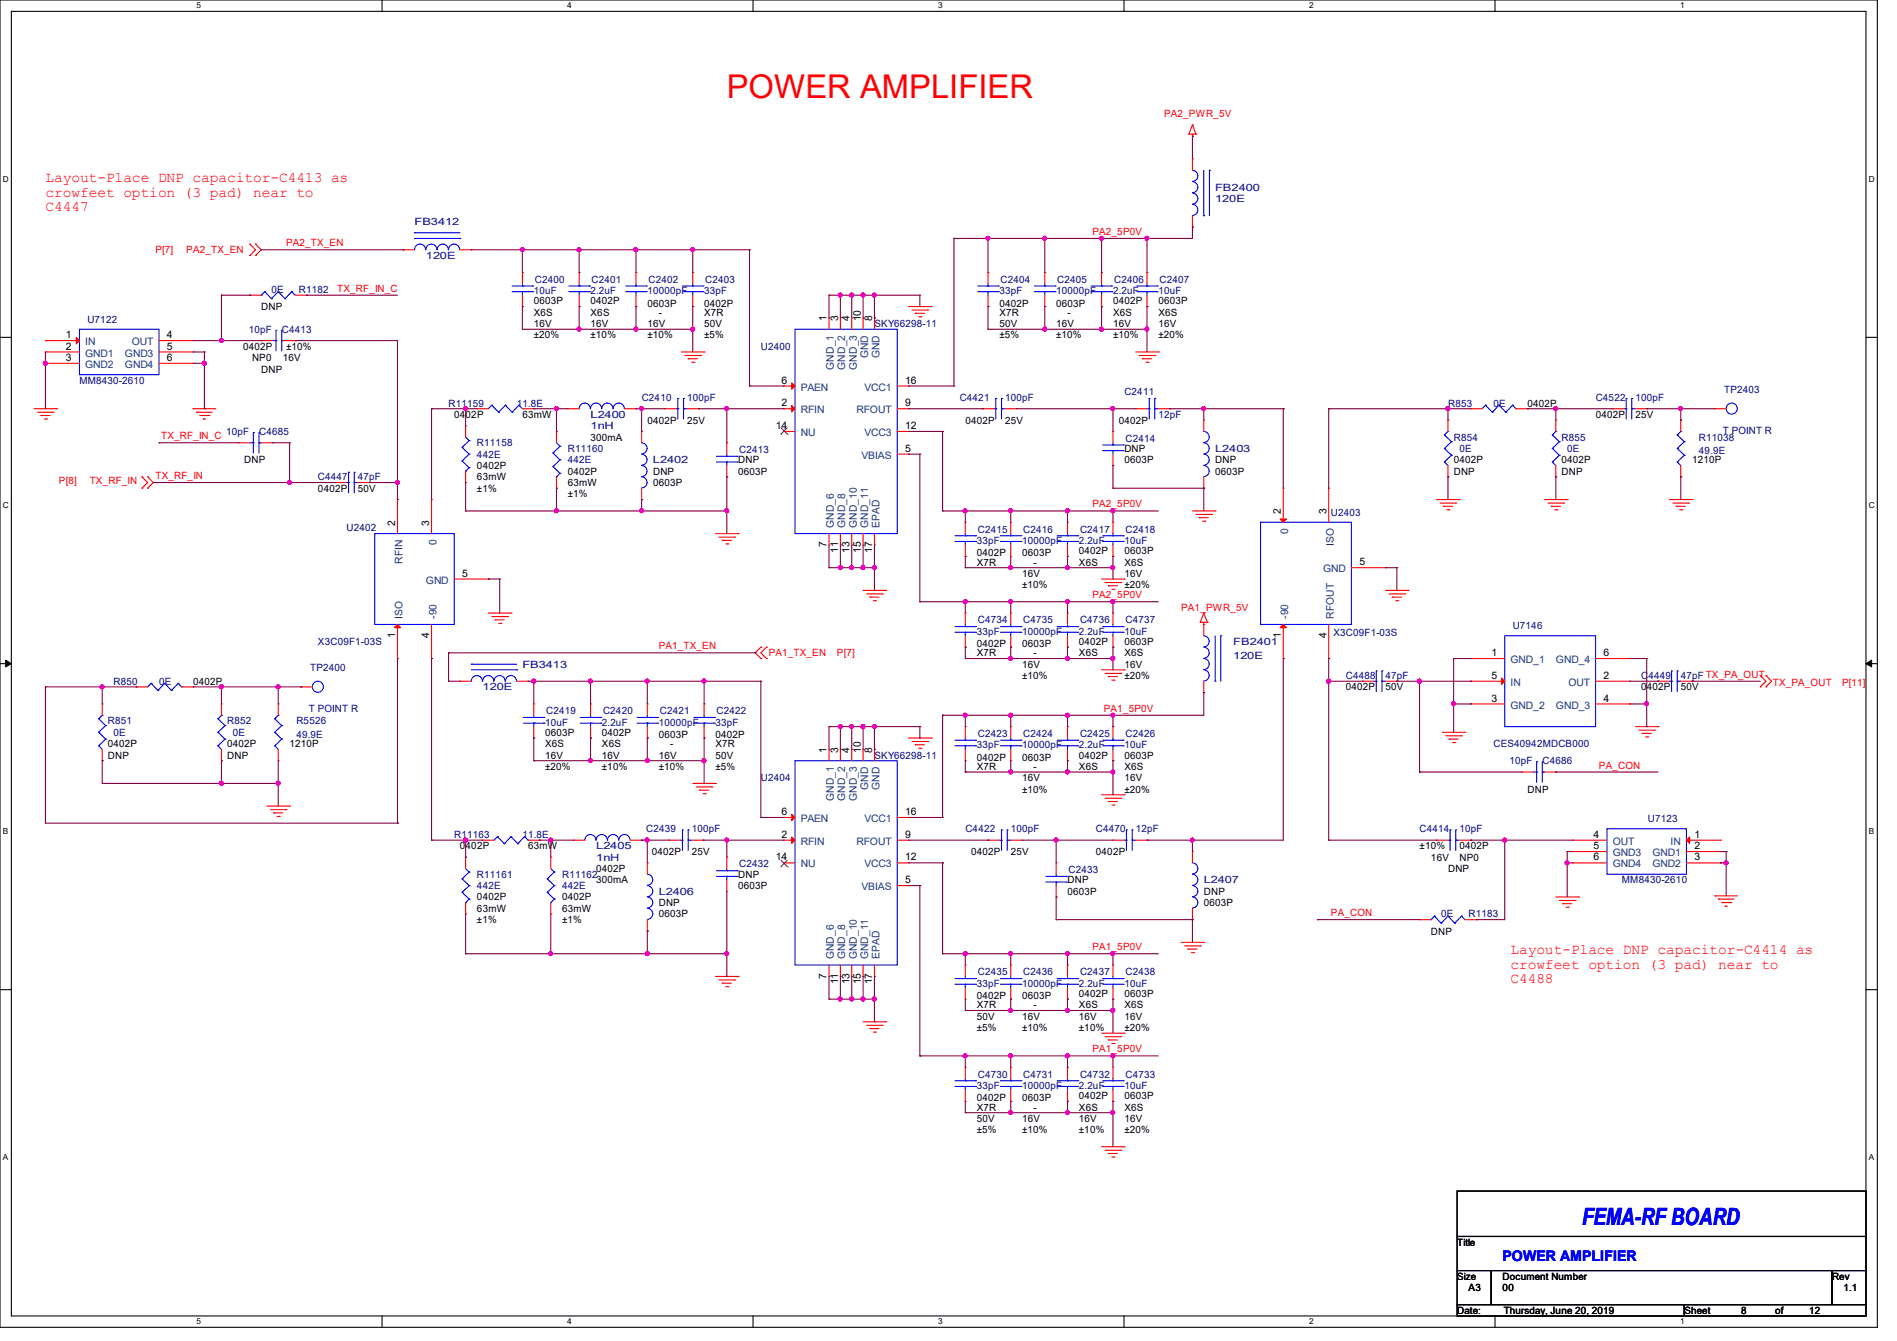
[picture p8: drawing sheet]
<svg xmlns="http://www.w3.org/2000/svg" width="297mm" height="210mm" viewBox="0 0 297 210" stroke-linecap="round" stroke-linejoin="round" font-family="sans-serif">
<defs><g id="words">
<text font-size="5.1" fill="#f00" x="113.8" y="15.3">POWER AMPLIFIER</text>
<text font-size="3.7" fill="#00f" x="247.7" y="191.8">FEMA-RF BOARD</text>
<g font-size="2.3" fill="#f00">
<text x="7.1" y="28.5">Layout-Place DNP capacitor-C4413 as</text>
<text x="7.1" y="30.8">crowfeet option (3 pad) near to</text>
<text x="7.1" y="33.1">C4447</text>
<text x="236.5" y="149.4">Layout-Place DNP capacitor-C4414 as</text>
<text x="236.5" y="151.7">crowfeet option (3 pad) near to</text>
<text x="236.5" y="154">C4488</text>
</g>
<text font-size="2.3" fill="#00f" x="235.2" y="197.5">POWER AMPLIFIER</text>
<g font-size="1.6" fill="#f00">
<text x="182.3" y="18.3">PA2_PWR_5V</text>
<text x="24.3" y="39.7">P[7]</text>
<text x="29.2" y="39.7">PA2_TX_EN</text>
<text x="44.8" y="38.6">PA2_TX_EN</text>
<text x="171" y="36.8">PA2_5P0V</text>
<text x="52.8" y="45.7">TX_RF_IN_C</text>
<text x="25.2" y="68.8">TX_RF_IN_C</text>
<text x="9.2" y="75.8">P[8]</text>
<text x="14.1" y="75.8">TX_RF_IN</text>
<text x="24.3" y="75">TX_RF_IN</text>
<text x="171" y="79.5">PA2_5P0V</text>
<text x="171" y="93.7">PA2_5P0V</text>
<text x="184.9" y="95.7">PA1_PWR_5V</text>
<text x="103.1" y="101.7">PA1_TX_EN</text>
<text x="120.4" y="102.8">PA1_TX_EN</text>
<text x="131" y="102.8">P[7]</text>
<text x="277.6" y="107.4">TX_PA_OUT</text>
<text x="288.4" y="107.4">P[11]</text>
<text x="172.8" y="111.5">PA1_5P0V</text>
<text x="250.3" y="120.4">PA_CON</text>
<text x="208.4" y="143.5">PA_CON</text>
<text x="171" y="148.8">PA1_5P0V</text>
<text x="171" y="164.8">PA1_5P0V</text>
</g>
<g font-size="1.6" fill="#000080">
<text x="190.2" y="29.9">FB2400</text>
<text x="64.9" y="35.2">FB3412</text>
<text x="190.2" y="31.7">120E</text>
<text x="66.7" y="40.6">120E</text>
<text x="42.5" y="45.9">0E</text>
<text x="46.8" y="45.9">R1182</text>
<text x="83.6" y="46.1">10uF</text>
<text x="83.7" y="44.3">C2400</text>
<text x="92.5" y="46.1">2.2uF</text>
<text x="92.6" y="44.3">C2401</text>
<text x="101.4" y="46.1">10000pF</text>
<text x="101.5" y="44.3">C2402</text>
<text x="110.2" y="46.1">33pF</text>
<text x="110.4" y="44.3">C2403</text>
<text x="156.5" y="46.1">33pF</text>
<text x="156.6" y="44.3">C2404</text>
<text x="165.4" y="46.1">10000pF</text>
<text x="165.5" y="44.3">C2405</text>
<text x="174.3" y="46.1">2.2uF</text>
<text x="174.4" y="44.3">C2406</text>
<text x="181.4" y="46.1">10uF</text>
<text x="181.5" y="44.3">C2407</text>
<text x="13.7" y="50.5">U7122</text>
<text x="38.9" y="52.1">10pF</text>
<text x="44.1" y="52.1">C4413</text>
<text x="136.9" y="51.2">SKY66298-11</text>
<text x="119.1" y="54.8">U2400</text>
<text x="12.4" y="60.1">MM8430-2610</text>
<text x="70.2" y="63.7">R11159</text>
<text x="80.9" y="63.7">11.8E</text>
<text x="92.5" y="65.4">L2400</text>
<text x="100.5" y="62.8">C2410</text>
<text x="107.6" y="62.8">100pF</text>
<text x="150.2" y="62.8">C4421</text>
<text x="157.4" y="62.8">100pF</text>
<text x="176" y="61.9">C2411</text>
<text x="181.4" y="65.4">12pF</text>
<text x="226.7" y="63.7">R853</text>
<text x="233.8" y="63.7">0E</text>
<text x="249.8" y="62.8">C4522</text>
<text x="256" y="62.8">100pF</text>
<text x="269.9" y="61.6">TP2403</text>
<text x="35.4" y="68.1">10pF</text>
<text x="40.6" y="68.1">C4685</text>
<text x="74.7" y="69.9">R11158</text>
<text x="74.7" y="71.7">442E</text>
<text x="88.9" y="70.8">R11160</text>
<text x="92.5" y="67.2">1nH</text>
<text x="115.7" y="71">C2413</text>
<text x="176.2" y="69.2">C2414</text>
<text x="190.2" y="70.8">L2403</text>
<text x="227.6" y="69">R854</text>
<text x="228.5" y="70.8">0E</text>
<text x="244.5" y="69">R855</text>
<text x="245.4" y="70.8">0E</text>
<text x="266" y="69">R11038</text>
<text x="266" y="71.1">49.9E</text>
<text x="269.7" y="67.9">T POINT R</text>
<text x="49.8" y="75.2">C4447</text>
<text x="56" y="75.2">47pF</text>
<text x="88.9" y="72.6">442E</text>
<text x="102.2" y="72.6">L2402</text>
<text x="54.2" y="83.2">U2402</text>
<text x="153.1" y="83.4">C2415</text>
<text x="160.2" y="83.4">C2416</text>
<text x="169.1" y="83.4">C2417</text>
<text x="176.2" y="83.4">C2418</text>
<text x="208.4" y="80.7">U2403</text>
<text x="152.9" y="85.2">33pF</text>
<text x="160" y="85.2">10000pF</text>
<text x="168.9" y="85.2">2.2uF</text>
<text x="176" y="85.2">10uF</text>
<text x="49.8" y="101">X3C09F1-03S</text>
<text x="152.9" y="99.4">33pF</text>
<text x="153.1" y="97.6">C4734</text>
<text x="160" y="99.4">10000pF</text>
<text x="160.2" y="97.6">C4735</text>
<text x="168.9" y="99.4">2.2uF</text>
<text x="169.1" y="97.6">C4736</text>
<text x="176" y="99.4">10uF</text>
<text x="176.2" y="97.6">C4737</text>
<text x="193.1" y="101">FB2401</text>
<text x="208.8" y="99.6">X3C09F1-03S</text>
<text x="236.8" y="98.5">U7146</text>
<text x="17.8" y="107.2">R850</text>
<text x="24.9" y="107.2">0E</text>
<text x="48.6" y="105.1">TP2400</text>
<text x="81.8" y="104.6">FB3413</text>
<text x="193.1" y="103.1">120E</text>
<text x="210.7" y="106.3">C4488</text>
<text x="216.9" y="106.3">47pF</text>
<text x="256.9" y="106.3">C4449</text>
<text x="263.2" y="106.3">47pF TX_PA_OUT</text>
<text x="16.9" y="113.5">R851</text>
<text x="35.6" y="113.5">R852</text>
<text x="46.4" y="113.5">R5526</text>
<text x="48.3" y="111.5">T POINT R</text>
<text x="75.6" y="108.1">120E</text>
<text x="85.3" y="113.6">10uF</text>
<text x="85.5" y="111.8">C2419</text>
<text x="94.2" y="113.6">2.2uF</text>
<text x="94.4" y="111.8">C2420</text>
<text x="103.1" y="113.6">10000pF</text>
<text x="103.3" y="111.8">C2421</text>
<text x="112" y="113.6">33pF</text>
<text x="112.2" y="111.8">C2422</text>
<text x="17.8" y="115.2">0E</text>
<text x="36.5" y="115.2">0E</text>
<text x="46.4" y="115.6">49.9E</text>
<text x="136.9" y="118.8">SKY66298-11</text>
<text x="152.9" y="117.2">33pF</text>
<text x="153.1" y="115.4">C2423</text>
<text x="160" y="117.2">10000pF</text>
<text x="160.2" y="115.4">C2424</text>
<text x="168.9" y="117.2">2.2uF</text>
<text x="169.1" y="115.4">C2425</text>
<text x="176" y="117.2">10uF</text>
<text x="176.2" y="115.4">C2426</text>
<text x="233.8" y="117">CES40942MDCB000</text>
<text x="236.3" y="119.7">10pF</text>
<text x="241.5" y="119.7">C4686</text>
<text x="119.1" y="122.3">U2404</text>
<text x="71.1" y="131.2">R11163</text>
<text x="81.8" y="131.2">11.8E</text>
<text x="101.2" y="130.3">C2439</text>
<text x="108.3" y="130.3">100pF</text>
<text x="151.1" y="130.3">C4422</text>
<text x="158.3" y="130.3">100pF</text>
<text x="171.6" y="130.3">C4470</text>
<text x="177.8" y="130.3">12pF</text>
<text x="222.3" y="130.3">C4414</text>
<text x="228.5" y="130.3">10pF</text>
<text x="258" y="128.7">U7123</text>
<text x="74.7" y="137.5">R11161</text>
<text x="88" y="137.5">R11162</text>
<text x="93.3" y="133">L2405</text>
<text x="93.3" y="134.8">1nH</text>
<text x="115.7" y="135.8">C2432</text>
<text x="167.3" y="136.7">C2433</text>
<text x="74.7" y="139.2">442E</text>
<text x="88" y="139.2">442E</text>
<text x="103.1" y="140.1">L2406</text>
<text x="188.5" y="138.3">L2407</text>
<text x="225.6" y="143.7">0E</text>
<text x="229.9" y="143.7">R1183</text>
<text x="253.9" y="138.3">MM8430-2610</text>
<text x="152.9" y="154.5">33pF</text>
<text x="153.1" y="152.7">C2435</text>
<text x="160" y="154.5">10000pF</text>
<text x="160.2" y="152.7">C2436</text>
<text x="168.9" y="154.5">2.2uF</text>
<text x="169.1" y="152.7">C2437</text>
<text x="176" y="154.5">10uF</text>
<text x="176.2" y="152.7">C2438</text>
<text x="152.9" y="170.5">33pF</text>
<text x="153.1" y="168.7">C4730</text>
<text x="160" y="170.5">10000pF</text>
<text x="160.2" y="168.7">C4731</text>
<text x="168.9" y="170.5">2.2uF</text>
<text x="169.1" y="168.7">C4732</text>
<text x="176" y="170.5">10uF</text>
<text x="176.2" y="168.7">C4733</text>
</g>
<g font-size="1.6">
<text x="83.6" y="47.7">0603P</text>
<text x="92.5" y="47.7">0402P</text>
<text x="174.3" y="47.7">0402P</text>
<text x="181.4" y="47.7">0603P</text>
<text x="10.3" y="53">1</text>
<text x="26.1" y="53">4</text>
<text x="40.9" y="48.6">DNP</text>
<text x="83.6" y="53">±20%</text>
<text x="83.6" y="51.2">16V</text>
<text x="83.6" y="49.4">X6S</text>
<text x="92.5" y="53">±10%</text>
<text x="92.5" y="49.4">X6S</text>
<text x="92.5" y="51.2">16V</text>
<text x="101.4" y="48">0603P</text>
<text x="101.4" y="53">±10%</text>
<text x="101.4" y="51.2">16V</text>
<text x="103.1" y="49.4">-</text>
<text x="110.2" y="48">0402P</text>
<text x="110.2" y="51.2">50V</text>
<text x="110.2" y="49.4">X7R</text>
<text x="110.2" y="53">±5%</text>
<text x="129.4" y="50.3" transform="rotate(-90 129.4 50.3)">1</text>
<text x="131.2" y="50.3" transform="rotate(-90 131.2 50.3)">3</text>
<text x="133" y="50.3" transform="rotate(-90 133 50.3)">4</text>
<text x="134.8" y="50.3" transform="rotate(-90 134.8 50.3)">10</text>
<text x="136.5" y="50.3" transform="rotate(-90 136.5 50.3)">8</text>
<text x="156.5" y="48">0402P</text>
<text x="156.5" y="51.2">50V</text>
<text x="156.5" y="49.4">X7R</text>
<text x="156.5" y="53">±5%</text>
<text x="165.4" y="48">0603P</text>
<text x="165.4" y="53">±10%</text>
<text x="165.4" y="51.2">16V</text>
<text x="167.1" y="49.4">-</text>
<text x="174.3" y="53">±10%</text>
<text x="174.3" y="49.4">X6S</text>
<text x="174.3" y="51.2">16V</text>
<text x="181.4" y="53">±20%</text>
<text x="181.4" y="51.2">16V</text>
<text x="181.4" y="49.4">X6S</text>
<text x="10.3" y="54.7">2</text>
<text x="10.3" y="56.5">3</text>
<text x="26.1" y="54.7">5</text>
<text x="26.1" y="56.5">6</text>
<text x="38.1" y="54.8">0402P</text>
<text x="39.5" y="56.6">NP0</text>
<text x="40.9" y="58.3">DNP</text>
<text x="44.3" y="56.6">16V</text>
<text x="44.8" y="54.8">±10%</text>
<text x="71.1" y="65.4">0402P</text>
<text x="81.8" y="65.4">63mW</text>
<text x="122.4" y="63.6">2</text>
<text x="122.4" y="60.1">6</text>
<text x="141.7" y="63.6">9</text>
<text x="141.7" y="60.1">16</text>
<text x="239.2" y="63.7">0402P</text>
<text x="249.8" y="65.4">0402P</text>
<text x="256" y="65.4">25V</text>
<text x="92.5" y="69">300mA</text>
<text x="101.4" y="66.3">0402P</text>
<text x="107.6" y="66.3">25V</text>
<text x="121.5" y="67.2">14</text>
<text x="141.7" y="67.2">12</text>
<text x="141.7" y="70.7">5</text>
<text x="151.1" y="66.3">0402P</text>
<text x="157.4" y="66.3">25V</text>
<text x="175.1" y="66.3">0402P</text>
<text x="176" y="70.8">DNP</text>
<text x="38.2" y="72.6">DNP</text>
<text x="49.8" y="77">0402P</text>
<text x="56" y="77">50V</text>
<text x="74.7" y="77">±1%</text>
<text x="74.7" y="73.4">0402P</text>
<text x="74.7" y="75.2">63mW</text>
<text x="88.9" y="77.9">±1%</text>
<text x="88.9" y="74.3">0402P</text>
<text x="88.9" y="76.1">63mW</text>
<text x="102.2" y="74.3">DNP</text>
<text x="102.2" y="76.1">0603P</text>
<text x="115.6" y="72.6">DNP</text>
<text x="115.6" y="74.3">0603P</text>
<text x="176" y="72.6">0603P</text>
<text x="190.3" y="72.6">DNP</text>
<text x="190.3" y="74.3">0603P</text>
<text x="227.6" y="72.6">0402P</text>
<text x="227.6" y="74.3">DNP</text>
<text x="244.5" y="72.6">0402P</text>
<text x="244.5" y="74.3">DNP</text>
<text x="264.9" y="72.6">1210P</text>
<text x="61.9" y="82.3" transform="rotate(-90 61.9 82.3)">2</text>
<text x="67.2" y="82.3" transform="rotate(-90 67.2 82.3)">3</text>
<text x="200.6" y="80.6" transform="rotate(-90 200.6 80.6)">2</text>
<text x="207.7" y="80.6" transform="rotate(-90 207.7 80.6)">3</text>
<text x="129.4" y="85.7" transform="rotate(-90 129.4 85.7)">7</text>
<text x="131.2" y="86.6" transform="rotate(-90 131.2 86.6)">11</text>
<text x="133" y="86.6" transform="rotate(-90 133 86.6)">13</text>
<text x="134.8" y="86.6" transform="rotate(-90 134.8 86.6)">15</text>
<text x="136.5" y="86.6" transform="rotate(-90 136.5 86.6)">17</text>
<text x="152.9" y="87.1">0402P</text>
<text x="152.9" y="88.6">X7R</text>
<text x="160" y="87.1">0603P</text>
<text x="161.8" y="88.6">-</text>
<text x="168.9" y="86.8">0402P</text>
<text x="168.9" y="88.6">X6S</text>
<text x="176" y="86.8">0603P</text>
<text x="176" y="88.6">X6S</text>
<text x="212.8" y="88.5">5</text>
<text x="72.4" y="90.3">5</text>
<text x="160" y="92.1">±10%</text>
<text x="160" y="90.3">16V</text>
<text x="176" y="92.1">±20%</text>
<text x="176" y="90.3">16V</text>
<text x="61.9" y="99.9" transform="rotate(-90 61.9 99.9)">1</text>
<text x="67.2" y="99.9" transform="rotate(-90 67.2 99.9)">4</text>
<text x="152.9" y="101.3">0402P</text>
<text x="160" y="101.3">0603P</text>
<text x="168.9" y="101">0402P</text>
<text x="176" y="101">0603P</text>
<text x="200.6" y="99.9" transform="rotate(-90 200.6 99.9)">1</text>
<text x="207.7" y="99.9" transform="rotate(-90 207.7 99.9)">4</text>
<text x="30.2" y="107.2">0402P</text>
<text x="152.9" y="102.8">X7R</text>
<text x="160" y="106.3">±10%</text>
<text x="160" y="104.6">16V</text>
<text x="161.8" y="102.8">-</text>
<text x="168.9" y="102.8">X6S</text>
<text x="176" y="106.3">±20%</text>
<text x="176" y="104.6">16V</text>
<text x="176" y="102.8">X6S</text>
<text x="233.5" y="106.3">5</text>
<text x="233.5" y="102.7">1</text>
<text x="251.1" y="106.3">2</text>
<text x="251.1" y="102.7">6</text>
<text x="210.7" y="108.1">0402P</text>
<text x="216.9" y="108.1">50V</text>
<text x="233.5" y="109.9">3</text>
<text x="251.1" y="109.9">4</text>
<text x="256.9" y="108.1">0402P</text>
<text x="263.2" y="108.1">50V</text>
<text x="16.9" y="117">0402P</text>
<text x="16.9" y="118.8">DNP</text>
<text x="35.6" y="117">0402P</text>
<text x="35.6" y="118.8">DNP</text>
<text x="45.3" y="117">1210P</text>
<text x="85.3" y="115.2">0603P</text>
<text x="85.3" y="118.8">16V</text>
<text x="85.3" y="117">X6S</text>
<text x="94.2" y="115.2">0402P</text>
<text x="94.2" y="117">X6S</text>
<text x="94.2" y="118.8">16V</text>
<text x="103.1" y="115.6">0603P</text>
<text x="103.1" y="118.8">16V</text>
<text x="104.9" y="117">-</text>
<text x="112" y="115.6">0402P</text>
<text x="112" y="118.8">50V</text>
<text x="112" y="117">X7R</text>
<text x="129.4" y="117.9" transform="rotate(-90 129.4 117.9)">1</text>
<text x="131.2" y="117.9" transform="rotate(-90 131.2 117.9)">3</text>
<text x="133" y="117.9" transform="rotate(-90 133 117.9)">4</text>
<text x="134.8" y="117.9" transform="rotate(-90 134.8 117.9)">10</text>
<text x="136.5" y="117.9" transform="rotate(-90 136.5 117.9)">8</text>
<text x="152.9" y="119.1">0402P</text>
<text x="160" y="119.1">0603P</text>
<text x="168.9" y="118.8">0402P</text>
<text x="176" y="118.8">0603P</text>
<text x="85.3" y="120.6">±20%</text>
<text x="94.2" y="120.6">±10%</text>
<text x="103.1" y="120.6">±10%</text>
<text x="112" y="120.6">±5%</text>
<text x="152.9" y="120.6">X7R</text>
<text x="160" y="124.1">±10%</text>
<text x="160" y="122.3">16V</text>
<text x="161.8" y="120.6">-</text>
<text x="168.9" y="120.6">X6S</text>
<text x="176" y="124.1">±20%</text>
<text x="176" y="122.3">16V</text>
<text x="176" y="120.6">X6S</text>
<text x="239.2" y="124.1">DNP</text>
<text x="122.4" y="131.2">2</text>
<text x="122.4" y="127.6">6</text>
<text x="141.7" y="131.2">9</text>
<text x="141.7" y="127.6">16</text>
<text x="249.5" y="131.2">4</text>
<text x="265.3" y="131.2">1</text>
<text x="72" y="133">0402P</text>
<text x="82.7" y="133">63mW</text>
<text x="93.4" y="136.6">0402P</text>
<text x="102.1" y="133.9">0402P</text>
<text x="108.3" y="133.9">25V</text>
<text x="115.6" y="137.5">DNP</text>
<text x="121.5" y="134.7">14</text>
<text x="141.7" y="134.7">12</text>
<text x="152" y="133.9">0402P</text>
<text x="158.3" y="133.9">25V</text>
<text x="171.6" y="133.9">0402P</text>
<text x="222.3" y="133">±10%</text>
<text x="224" y="134.8">16V</text>
<text x="226.7" y="136.6">DNP</text>
<text x="228.5" y="133">0402P</text>
<text x="228.5" y="134.8">NP0</text>
<text x="249.5" y="133">5</text>
<text x="249.5" y="134.7">6</text>
<text x="265.3" y="133">2</text>
<text x="265.3" y="134.7">3</text>
<text x="74.7" y="141">0402P</text>
<text x="74.7" y="142.8">63mW</text>
<text x="88" y="141">0402P</text>
<text x="88" y="142.8">63mW</text>
<text x="93.4" y="138.3">300mA</text>
<text x="103.1" y="141.9">DNP</text>
<text x="103.1" y="143.7">0603P</text>
<text x="115.6" y="139.2">0603P</text>
<text x="141.7" y="138.3">5</text>
<text x="167.1" y="138.3">DNP</text>
<text x="167.1" y="140.1">0603P</text>
<text x="188.5" y="140.1">DNP</text>
<text x="188.5" y="141.9">0603P</text>
<text x="74.7" y="144.6">±1%</text>
<text x="88" y="144.6">±1%</text>
<text x="224" y="146.3">DNP</text>
<text x="129.4" y="153.2" transform="rotate(-90 129.4 153.2)">7</text>
<text x="131.2" y="154.1" transform="rotate(-90 131.2 154.1)">11</text>
<text x="133" y="154.1" transform="rotate(-90 133 154.1)">13</text>
<text x="134.8" y="154.1" transform="rotate(-90 134.8 154.1)">15</text>
<text x="136.5" y="154.1" transform="rotate(-90 136.5 154.1)">17</text>
<text x="152.9" y="156.5">0402P</text>
<text x="152.9" y="159.7">50V</text>
<text x="152.9" y="157.9">X7R</text>
<text x="152.9" y="161.5">±5%</text>
<text x="160" y="156.5">0603P</text>
<text x="160" y="161.5">±10%</text>
<text x="160" y="159.7">16V</text>
<text x="161.8" y="157.9">-</text>
<text x="168.9" y="161.5">±10%</text>
<text x="168.9" y="156.1">0402P</text>
<text x="168.9" y="157.9">X6S</text>
<text x="168.9" y="159.7">16V</text>
<text x="176" y="161.5">±20%</text>
<text x="176" y="156.1">0603P</text>
<text x="176" y="159.7">16V</text>
<text x="176" y="157.9">X6S</text>
<text x="152.9" y="172.5">0402P</text>
<text x="152.9" y="173.9">X7R</text>
<text x="160" y="172.5">0603P</text>
<text x="161.8" y="173.9">-</text>
<text x="168.9" y="172.1">0402P</text>
<text x="168.9" y="173.9">X6S</text>
<text x="176" y="172.1">0603P</text>
<text x="176" y="173.9">X6S</text>
<text x="152.9" y="175.7">50V</text>
<text x="152.9" y="177.5">±5%</text>
<text x="160" y="177.5">±10%</text>
<text x="160" y="175.7">16V</text>
<text x="168.9" y="177.5">±10%</text>
<text x="168.9" y="175.7">16V</text>
<text x="176" y="177.5">±20%</text>
<text x="176" y="175.7">16V</text>
<text x="228.1" y="195.1">Title</text>
<text x="228.1" y="200.4">Size</text>
<text x="229.9" y="202.2">A3</text>
<text x="235.3" y="200.4">Document Number</text>
<text x="235.3" y="202.2">00</text>
<text x="286.8" y="200.4">Rev</text>
<text x="288.6" y="202.2">1.1</text>
<text x="228.1" y="205.7">Date:</text>
<text x="235.4" y="205.7">Thursday, June 20, 2019</text>
<text x="263.7" y="205.7">Sheet</text>
<text x="272.6" y="205.7">8</text>
<text x="277.9" y="205.7">of</text>
<text x="283.3" y="205.7">12</text>
</g>
<g font-size="1.6" fill="#004080">
<text x="13.3" y="54.1">IN</text>
<text x="13.3" y="55.8">GND1</text>
<text x="13.3" y="57.6">GND2</text>
<text x="19.6" y="55.8">GND3</text>
<text x="19.6" y="57.6">GND4</text>
<text x="20.6" y="54.1">OUT</text>
<text x="130.6" y="57.9" transform="rotate(-90 130.6 57.9)">GND_1</text>
<text x="132.3" y="57.9" transform="rotate(-90 132.3 57.9)">GND_2</text>
<text x="134.1" y="57.9" transform="rotate(-90 134.1 57.9)">GND_3</text>
<text x="135.9" y="56.1" transform="rotate(-90 135.9 56.1)">GND</text>
<text x="137.7" y="56.1" transform="rotate(-90 137.7 56.1)">GND</text>
<text x="125.4" y="64.7">RFIN</text>
<text x="125.4" y="61.2">PAEN</text>
<text x="134.1" y="64.7">RFOUT</text>
<text x="135.4" y="61.2">VCC1</text>
<text x="125.4" y="68.3">NU</text>
<text x="134.9" y="71.8">VBIAS</text>
<text x="135.4" y="68.3">VCC3</text>
<text x="130.6" y="82.7" transform="rotate(-90 130.6 82.7)">GND_6</text>
<text x="132.3" y="82.7" transform="rotate(-90 132.3 82.7)">GND_8</text>
<text x="134.1" y="82.7" transform="rotate(-90 134.1 82.7)">GND_10</text>
<text x="135.9" y="82.7" transform="rotate(-90 135.9 82.7)">GND_11</text>
<text x="137.7" y="82.7" transform="rotate(-90 137.7 82.7)">EPAD</text>
<text x="201.7" y="83.6" transform="rotate(-90 201.7 83.6)">0</text>
<text x="63" y="88.3" transform="rotate(-90 63 88.3)">RFIN</text>
<text x="68.3" y="85.3" transform="rotate(-90 68.3 85.3)">0</text>
<text x="207.2" y="89.6">GND</text>
<text x="208.8" y="85.5" transform="rotate(-90 208.8 85.5)">ISO</text>
<text x="66.7" y="91.4">GND</text>
<text x="63" y="96.9" transform="rotate(-90 63 96.9)">ISO</text>
<text x="68.3" y="96.9" transform="rotate(-90 68.3 96.9)">-90</text>
<text x="201.7" y="96.9" transform="rotate(-90 201.7 96.9)">-90</text>
<text x="208.8" y="96.9" transform="rotate(-90 208.8 96.9)">RFOUT</text>
<text x="236.5" y="107.4">IN</text>
<text x="236.5" y="103.8">GND_1</text>
<text x="243.6" y="103.8">GND_4</text>
<text x="245.6" y="107.4">OUT</text>
<text x="236.5" y="111">GND_2</text>
<text x="243.6" y="111">GND_3</text>
<text x="130.6" y="125.4" transform="rotate(-90 130.6 125.4)">GND_1</text>
<text x="132.3" y="125.4" transform="rotate(-90 132.3 125.4)">GND_2</text>
<text x="134.1" y="125.4" transform="rotate(-90 134.1 125.4)">GND_3</text>
<text x="135.9" y="123.7" transform="rotate(-90 135.9 123.7)">GND</text>
<text x="137.7" y="123.7" transform="rotate(-90 137.7 123.7)">GND</text>
<text x="125.4" y="128.7">PAEN</text>
<text x="135.4" y="128.7">VCC1</text>
<text x="125.4" y="132.3">RFIN</text>
<text x="125.4" y="135.8">NU</text>
<text x="134.1" y="132.3">RFOUT</text>
<text x="135.4" y="135.8">VCC3</text>
<text x="252.5" y="132.3">OUT</text>
<text x="252.5" y="134.1">GND3</text>
<text x="252.5" y="135.8">GND4</text>
<text x="258.7" y="134.1">GND1</text>
<text x="258.7" y="135.8">GND2</text>
<text x="261.6" y="132.3">IN</text>
<text x="134.9" y="139.4">VBIAS</text>
<text x="130.6" y="150.2" transform="rotate(-90 130.6 150.2)">GND_6</text>
<text x="132.3" y="150.2" transform="rotate(-90 132.3 150.2)">GND_8</text>
<text x="134.1" y="150.2" transform="rotate(-90 134.1 150.2)">GND_10</text>
<text x="135.9" y="150.2" transform="rotate(-90 135.9 150.2)">GND_11</text>
<text x="137.7" y="150.2" transform="rotate(-90 137.7 150.2)">EPAD</text>
</g>
<g font-size="1.3">
<text x="30.8" y="1.3">5</text>
<text x="88.8" y="1.3">4</text>
<text x="146.9" y="1.3">3</text>
<text x="205" y="1.3">2</text>
<text x="263.1" y="1.3">1</text>
<text x=".5" y="28.4">D</text>
<text x="292.6" y="28.4">D</text>
<text x=".5" y="79.5">C</text>
<text x="292.6" y="79.5">C</text>
<text x=".5" y="130.6">B</text>
<text x="292.6" y="130.6">B</text>
<text x=".5" y="181.7">A</text>
<text x="292.6" y="181.7">A</text>
<text x="30.8" y="207.4">5</text>
<text x="88.8" y="207.4">4</text>
<text x="146.9" y="207.4">3</text>
<text x="205" y="207.4">2</text>
<text x="263.1" y="207.4">1</text>
</g>
</g></defs>
<path d="M0 0h293.9v207.9h-293.9zM1.8 1.8h290.3v204.3h-290.3z" fill="none" stroke="#000" stroke-width=".17"/>
<g fill="#fff">
<path d="M30.8 .2h.7v1.4h-.7z"/>
<path d="M30.8 206.2h.7v1.4h-.7z"/>
</g>
<path d="M59.8 0v1.8M59.8 206.1v1.8" fill="none" stroke="#000" stroke-width=".17"/>
<g fill="#fff">
<path d="M88.8 .2h.7v1.4h-.7z"/>
<path d="M88.8 206.2h.7v1.4h-.7z"/>
</g>
<path d="M117.9 0v1.8M117.9 206.1v1.8" fill="none" stroke="#000" stroke-width=".17"/>
<g fill="#fff">
<path d="M146.9 .2h.7v1.4h-.7z"/>
<path d="M146.9 206.2h.7v1.4h-.7z"/>
</g>
<path d="M176 0v1.8M176 206.1v1.8" fill="none" stroke="#000" stroke-width=".17"/>
<g fill="#fff">
<path d="M205 .2h.7v1.4h-.7z"/>
<path d="M205 206.2h.7v1.4h-.7z"/>
</g>
<path d="M234.1 0v1.8M234.1 206.1v1.8" fill="none" stroke="#000" stroke-width=".17"/>
<g fill="#fff">
<path d="M263.1 .2h.6v1.4h-.6z"/>
<path d="M263.1 206.2h.6v1.4h-.6z"/>
<path d="M.5 27.3h.9v1.4h-.9z"/>
<path d="M292.6 27.3h.9v1.4h-.9z"/>
<path d="M.5 78.4h.9v1.4h-.9z"/>
<path d="M292.6 78.4h.9v1.4h-.9z"/>
</g>
<path d="M0 52.8h1.8M292.1 52.8h1.8" fill="none" stroke="#000" stroke-width=".17"/>
<g fill="#fff">
<path d="M.5 129.5h.8v1.4h-.8z"/>
<path d="M292.6 129.5h.8v1.4h-.8z"/>
</g>
<path d="M0 103.9h1.8M292.1 103.9h1.8" fill="none" stroke="#000" stroke-width=".17"/>
<path d="M.9 103.4l.9 .5-.9 .5zM292.1 103.9l.9-.5v1z" fill="#000" stroke="#000" stroke-width=".16"/>
<g fill="#fff">
<path d="M.5 180.5h.8v1.4h-.8z"/>
<path d="M292.6 180.5h.8v1.4h-.8z"/>
</g>
<path d="M0 155h1.8M292.1 155h1.8M228.1 186.5h64v7.1h-64zM228.1 193.6h64v5.4h-64zM228.1 199h5.4v5.3h-5.4zM233.5 199h53.3v5.3h-53.3zM286.8 199h5.3v5.3h-5.3zM228.1 204.3h35.6v1.8h-35.6zM263.7 204.3h28.4v1.8h-28.4z" fill="none" stroke="#000" stroke-width=".17"/>
<g fill="none" stroke="#f00" stroke-width=".17">
<path d="M186.7 19.6h.1M186.7 19.6l-.6 1.4M186.7 19.6l.5 1.4M39.1 38.2h.1M39.1 38.2l.9 .9-.9 .9M40 38.2h.1M40 38.2l.9 .9-.9 .9M63.1 39.1h.1M63.1 39.1h1.8M72 39.1h1.8M73.8 39.1h.1M186.1 21h.1"/>
<path d="M186.1 21h1.1M186.7 21.3h.1M186.7 24.9h.1M186.7 35.6h.1M186.7 21v.3M186.7 24.9v1.8M186.7 33.8v1.8M187.2 21h.1M7.1 53.3h.1M7.1 55.1h.1M7.1 56.9h.1M7.1 55.1h5.3"/>
<path d="M7.1 53.3h5.3M7.1 56.9h5.3M24.9 55.1h5.3M24.9 53.3h5.3M24.9 56.9h5.3M30.2 53.3h.1M30.2 55.1h.1M30.2 56.9h.1M39.1 40h.1M39.1 46.2h.1M39.1 46.2h1.8M40 40h.1"/>
<path d="M40.9 53.3h.1M40.9 53.3h1.8M44.4 53.3h1.8M46.2 53.3h.1M46.2 46.2h1.8M48 46.2h.1M81.8 42.7h.1M81.8 48h.1M81.8 42.7v1.7M81.8 46.2v1.8M90.7 42.7h.1M90.7 48h.1"/>
<path d="M90.7 42.7v1.7M90.7 46.2v1.8M99.6 42.7h.1M99.6 48h.1M99.6 42.7v1.7M99.6 46.2v1.8M106.7 55.1h3.5M107.2 55.7h2.5M107.7 56.2h.1M107.7 56.2h1.5M108.3 56.7h.3M108.5 42.7h.1"/>
<path d="M108.5 48h.1M108.5 42.7v1.7M108.5 46.2v1.8M108.6 56.7h.1M109.7 55.7h.1M110.2 55.1h.1M129.8 49.8h.1M129.8 49.8v1.8M131.6 49.8h.1M131.6 49.8v1.8M133.3 49.8h.1M133.3 49.8v1.8"/>
<path d="M135.1 49.8h.1M135.1 49.8v1.8M136.9 49.8h.1M136.9 49.8v1.8M142.2 48h3.6M142.8 48.6h2.4M143.3 49.1h.1M143.3 49.1h1.4M143.8 49.6h.4M144.2 49.6h.1M145.2 48.6h.1M145.8 48h.1"/>
<path d="M154.7 42.7h.1M154.7 48h.1M154.7 42.7v1.7M154.7 46.2v1.8M163.6 42.7h.1M163.6 48h.1M163.6 42.7v1.7M163.6 46.2v1.8M172.5 42.7h.1M172.5 48h.1M172.5 42.7v1.7M172.5 46.2v1.8"/>
<path d="M177.8 55.1h3.6M178.4 55.7h2.4M178.9 56.2h.1M178.9 56.2h1.4M179.4 56.7h.3M179.6 42.7h.1M179.6 48h.1M179.6 42.7v1.7M179.6 46.2v1.8M179.7 56.7h.1M180.8 55.7h.1M181.4 55.1h.1"/>
<path d="M5.3 64h3.6M5.9 64.6h2.4M6.4 65.1h.1M6.4 65.1h1.4M6.9 65.6h.4M7.3 65.6h.1M8.3 64.6h.1M8.9 64h.1M22.2 76.5h.1M22.2 74.7h.1M22.2 74.7l.9 .9-.9 .9M23.1 74.7h.1"/>
<path d="M23.1 76.5h.1M23.1 74.7l.9 .9-.9 .9M30.2 64h.1M30.2 64h3.6M30.8 64.6h.1M30.8 64.6h2.4M31.3 65.1h1.4M31.8 65.6h.1M31.8 65.6h.4M32.7 65.1h.1M37.3 69.3h.1M37.3 69.3h1.8"/>
<path d="M40.9 69.3h1.8M42.7 69.3h.1M52.5 75.6h.1M52.5 75.6h1.7M56 75.6h1.8M57.8 75.6h.1M62.2 78.2h.1M62.2 78.2v5.4M67.6 78.2h.1M67.6 78.2v5.4M72.9 66.7h.1M72.9 75.6h.1"/>
<path d="M72.9 66.7v1.8M72.9 73.8v1.8M74.7 64h.1M74.7 64h1.8M81.8 64h1.8M83.6 64h.1M87.1 67.6h.1M87.1 76.5h.1M87.1 67.6v1.7M87.1 74.7v1.8M88.9 64h.1M88.9 64h1.8"/>
<path d="M97.8 64h1.8M99.6 64h.1M100.5 67.6h.1M100.5 78.2h.1M100.5 67.6v1.7M100.5 76.5v1.7M104 64h.1M104 64h1.8M107.6 64h1.7M109.3 64h.1M113.8 69.3h.1M113.8 74.7h.1"/>
<path d="M113.8 69.3v1.8M113.8 72.9v1.8M122.7 64h.1M122.7 60.5h.1M122.7 67.6h.1M122.7 64h1.8M122.7 60.5h1.8M122.7 67.6h1.8M140.5 64h1.7M140.5 60.5h1.7M140.5 67.6h1.7M140.5 71.1h1.7"/>
<path d="M142.2 64h.1M142.2 60.5h.1M142.2 67.6h.1M142.2 71.1h.1M153.8 64h.1M153.8 64h1.8M157.4 64h1.7M159.1 64h.1M174.2 67.6h.1M174.2 72.9h.1M174.2 67.6v1.7M174.2 71.1v1.8"/>
<path d="M177.8 64h.1M177.8 64h1.8M181.4 64h1.7M183.1 64h.1M188.5 65.8h.1M188.5 76.5h.1M188.5 65.8v1.8M188.5 74.7v1.8M200.9 76.5h.1M200.9 76.5v5.3M208 76.5h.1M208 76.5v5.3"/>
<path d="M224.9 78.2h3.6M225.5 78.8h2.4M226 79.3h.1M226 79.3h1.4M226.5 79.8h.4M226.7 74.7h.1M226.7 65.8h.1M226.7 65.8v1.8M226.7 72.9v1.8M226.9 79.8h.1M227.9 78.8h.1M228.5 78.2h.1"/>
<path d="M230.3 64h.1M230.3 64h1.7M237.4 64h1.7M239.1 64h.1M241.8 78.2h3.6M242.4 78.8h2.4M242.9 79.3h.1M242.9 79.3h1.4M243.4 79.8h.4M243.6 74.7h.1M243.6 65.8h.1M243.6 65.8v1.8"/>
<path d="M243.6 72.9v1.8M243.8 79.8h.1M244.8 78.8h.1M245.4 78.2h.1M252.5 64h.1M252.5 64h1.8M256 64h1.8M257.8 64h.1M261.4 78.2h3.5M261.9 78.8h2.5M262.4 79.3h.1M262.4 79.3h1.5"/>
<path d="M263 79.8h.3M263.1 74.7h.1M263.1 65.8h.1M263.1 65.8v1.8M263.1 72.9v1.8M263.3 79.8h.1M264.4 78.8h.1M264.9 78.2h.1M268.5 64h.1M268.5 64h1.8M62.2 97.8v5.3M67.6 97.8v5.3"/>
<path d="M71.1 90.7h5.4M76.5 90.7h.1M76.5 96h3.5M77 96.6h2.5M77.5 97.1h.1M77.5 97.1h1.5M78.1 97.6h.3M78.4 97.6h.1M79.5 96.6h.1M80 96h.1M112 83.6h3.6M112.6 84.1h2.4"/>
<path d="M113.1 84.6h.1M113.1 84.6h1.4M113.6 85.2h.4M114 85.2h.1M115 84.1h.1M115.6 83.6h.1M129.8 85.3h.1M129.8 83.6v1.7M131.6 85.3h.1M131.6 83.6v1.7M133.3 85.3h.1M133.3 83.6v1.7"/>
<path d="M135.1 85.3h.1M135.1 92.5h3.6M135.1 83.6v1.7M135.7 93h2.4M136.2 93.5h.1M136.2 93.5h1.4M136.7 94.1h.4M136.9 85.3h.1M136.9 83.6v1.7M137.1 94.1h.1M138.1 93h.1M138.7 92.5h.1"/>
<path d="M151.1 81.8h.1M151.1 87.1h.1M151.1 96h.1M151.1 81.8v1.8M151.1 85.3v1.8M151.1 96v1.8M151.1 99.6v1.7M158.2 81.8h.1M158.2 87.1h.1M158.2 96h.1M158.2 81.8v1.8M158.2 85.3v1.8"/>
<path d="M158.2 96v1.8M158.2 99.6v1.7M167.1 81.8h.1M167.1 87.1h.1M167.1 96h.1M167.1 81.8v1.8M167.1 85.3v1.8M167.1 96v1.8M167.1 99.6v1.7M172.5 90.7h3.5M173 91.2h2.5M173.5 91.7h.1"/>
<path d="M173.5 91.7h1.5M174.1 92.3h.3M174.2 96h.1M174.2 81.8h.1M174.2 87.1h.1M174.2 81.8v1.8M174.2 85.3v1.8M174.2 96v1.8M174.2 99.6v1.7M174.4 92.3h.1M175.5 91.2h.1M176 90.7h.1"/>
<path d="M186.7 80h3.5M187.2 80.6h2.5M187.7 81.1h.1M187.7 81.1h1.5M187.9 97.5h.1M187.9 97.5h1.1M188.3 81.6h.3M188.5 97.8h.1M188.5 96h.1M188.5 97.5v2.1M188.5 96l-.6 1.5M188.5 96l.5 1.5"/>
<path d="M188.6 81.6h.1M189 97.5h.1M189.7 80.6h.1M190.2 80h.1M200.9 97.8v5.3M208 97.8v5.3M211.6 88.9h5.3M216.9 88.9h.1M216.9 92.5h3.6M217.5 93h2.4M218 93.5h.1M218 93.5h1.4"/>
<path d="M218.5 94.1h.4M218.9 94.1h.1M219.9 93h.1M220.5 92.5h.1M16 119.1h.1M16 110.2h.1M16 110.2v1.8M16 117.3v1.8M21.3 107.6h.1M21.3 107.6h1.8M28.4 107.6h1.8M30.2 107.6h.1"/>
<path d="M34.7 119.1h.1M34.7 110.2h.1M34.7 110.2v1.8M34.7 117.3v1.8M43.6 119.1h.1M43.6 110.2h.1M43.6 110.2v1.8M43.6 117.3v1.8M47.1 107.6h.1M47.1 107.6h1.8M62.2 103.1h.1M67.6 103.1h.1"/>
<path d="M72 106.7h.1M72 106.7h1.8M80.9 106.7h1.8M82.7 106.7h.1M83.6 110.2h.1M83.6 115.6h.1M83.6 110.2v1.8M83.6 113.8v1.8M92.5 110.2h.1M92.5 115.6h.1M92.5 110.2v1.8M92.5 113.8v1.8"/>
<path d="M101.3 110.2h.1M101.3 115.6h.1M101.3 110.2v1.8M101.3 113.8v1.8M110.2 110.2h.1M110.2 115.6h.1M110.2 110.2v1.8M110.2 113.8v1.8M119.1 101.3h.1M119.1 103.1h.1M119.1 101.3l-.9 .9 .9 .9M120 103.1h.1"/>
<path d="M120 101.3h.1M120 101.3l-.9 .9 .9 .9M129.8 117.3h.1M129.8 117.3v1.8M131.6 117.3h.1M131.6 117.3v1.8M133.3 117.3h.1M133.3 117.3v1.8M135.1 117.3h.1M135.1 117.3v1.8M136.9 117.3h.1M136.9 117.3v1.8"/>
<path d="M142.2 115.6h3.6M142.8 116.1h2.4M143.3 116.6h.1M143.3 116.6h1.4M143.8 117.2h.4M144.2 117.2h.1M145.2 116.1h.1M145.8 115.6h.1M151.1 113.8h.1M151.1 119.1h.1M151.1 101.3h.1M151.1 113.8v1.8"/>
<path d="M151.1 117.3v1.8M158.2 101.3h.1M158.2 113.8h.1M158.2 119.1h.1M158.2 113.8v1.8M158.2 117.3v1.8M167.1 101.3h.1M167.1 113.8h.1M167.1 119.1h.1M167.1 113.8v1.8M167.1 117.3v1.8M172.5 104.9h3.5"/>
<path d="M173 105.5h2.5M173.5 106h.1M173.5 106h1.5M174.1 106.5h.3M174.2 101.3h.1M174.2 113.8h.1M174.2 119.1h.1M174.2 113.8v1.8M174.2 117.3v1.8M174.4 106.5h.1M175.5 105.5h.1M176 104.9h.1"/>
<path d="M188.5 108.5h.1M188.5 106.7v1.8M200.9 103.1h.1M208 103.1h.1M213.4 106.7h.1M213.4 106.7h1.7M216.9 106.7h1.8M218.7 106.7h.1M225.8 114.7h3.6M226.4 115.2h2.4M226.9 115.7h.1M226.9 115.7h1.4"/>
<path d="M227.4 116.3h.4M227.8 116.3h.1M228.8 115.2h.1M229.4 114.7h.1M230.3 106.7h.1M230.3 103.1h.1M230.3 110.2h.1M230.3 106.7h5.3M230.3 103.1h5.3M230.3 110.2h5.3M249.8 106.7h5.3M249.8 103.1h5.3"/>
<path d="M249.8 110.2h5.3M255.1 106.7h.1M255.1 110.2h.1M255.1 103.1h.1M256 113.8h3.6M256.6 114.3h2.4M257.1 114.9h.1M257.1 114.9h1.4M257.6 115.4h.4M258 115.4h.1M259 114.3h.1M259.6 113.8h.1"/>
<path d="M259.6 106.7h.1M259.6 106.7h1.8M263.1 106.7h1.8M264.9 106.7h.1M275.6 105.8h.1M275.6 107.6h.1M275.6 105.8l.9 .9-.9 .9M276.5 105.8h.1M276.5 107.6h.1M276.5 105.8l.9 .9-.9 .9M41.8 126.2h3.5M42.3 126.8h2.5"/>
<path d="M42.8 127.3h.1M42.8 127.3h1.5M43.4 127.8h.3M43.7 127.8h.1M44.8 126.8h.1M45.3 126.2h.1M72.9 134.2h.1M72.9 134.2v1.8M75.6 131.6h.1M75.6 131.6h1.7M82.7 131.6h1.8M84.5 131.6h.1"/>
<path d="M86.2 134.2h.1M86.2 134.2v1.8M89.8 131.6h.1M89.8 131.6h1.8M98.7 131.6h1.8M100.5 131.6h.1M101.3 135.1h.1M101.3 135.1v1.8M104.7 131.6h.1M104.7 131.6h1.8M108.3 131.6h1.8M108.5 122.7h3.5"/>
<path d="M109 123.2h2.5M109.5 123.7h.1M109.5 123.7h1.5M110.1 131.6h.1M110.1 124.3h.3M110.4 124.3h.1M111.5 123.2h.1M112 122.7h.1M113.8 134.2h.1M113.8 139.6h.1M113.8 134.2v1.8M113.8 137.8v1.8"/>
<path d="M122.7 131.6h.1M122.7 128h.1M122.7 135.1h.1M122.7 131.6h1.8M122.7 135.1h1.8M122.7 128h1.8M140.5 131.6h1.7M140.5 135.1h1.7M140.5 128h1.7M140.5 138.7h1.7M142.2 131.6h.1M142.2 128h.1"/>
<path d="M142.2 135.1h.1M142.2 138.7h.1M154.7 131.6h.1M154.7 131.6h1.8M158.2 131.6h1.8M160 131.6h.1M165.4 135.1h.1M165.4 135.1v1.8M165.4 138.7v1.8M172.5 124.5h3.5M173 125h2.5M173.5 125.5h.1"/>
<path d="M173.5 125.5h1.5M174.1 126.1h.3M174.2 131.6h.1M174.2 131.6h1.8M174.4 126.1h.1M175.5 125h.1M176 124.5h.1M177.8 131.6h1.8M179.6 131.6h.1M186.7 133.3h.1M186.7 133.3v1.8M224.9 131.6h.1"/>
<path d="M224.9 131.6h1.8M228.5 131.6h1.8M230.3 131.6h.1M238.3 120.9h.1M238.3 120.9h1.7M241.8 120.9h1.8M243.6 120.9h.1M246.3 131.6h.1M246.3 133.3h.1M246.3 135.1h.1M246.3 131.6h5.3M246.3 133.3h5.3"/>
<path d="M246.3 135.1h5.3M264 131.6h5.4M264 133.3h5.4M264 135.1h5.4M269.4 131.6h.1M269.4 133.3h.1M269.4 135.1h.1M72.9 143.1h.1M72.9 141.4v1.7M86.2 143.1h.1M86.2 141.4v1.7M101.3 145.8h.1"/>
<path d="M101.3 144v1.8M112 152.9h3.6M112.6 153.5h2.4M113.1 154h.1M113.1 154h1.4M113.6 154.5h.4M114 154.5h.1M115 153.5h.1M115.6 152.9h.1M129.8 152.9h.1M129.8 151.1v1.8M131.6 152.9h.1"/>
<path d="M131.6 151.1v1.8M133.3 152.9h.1M133.3 151.1v1.8M135.1 152.9h.1M135.1 151.1v1.8M136.9 152.9h.1M136.9 151.1v1.8M151.1 151.1h.1M151.1 156.5h.1M151.1 151.1v1.8M151.1 154.7v1.8M158.2 151.1h.1"/>
<path d="M158.2 156.5h.1M158.2 151.1v1.8M158.2 154.7v1.8M165.4 140.5h.1M167.1 151.1h.1M167.1 156.5h.1M167.1 151.1v1.8M167.1 154.7v1.8M174.2 151.1h.1M174.2 156.5h.1M174.2 151.1v1.8M174.2 154.7v1.8"/>
<path d="M184.9 147.6h3.6M185.5 148.1h2.4M186 148.6h.1M186 148.6h1.4M186.5 149.2h.4M186.7 144h.1M186.7 142.2v1.8M186.9 149.2h.1M187.9 148.1h.1M188.5 147.6h.1M222.2 144h.1M222.2 144h1.8"/>
<path d="M229.4 144h1.7M231.1 144h.1M243.6 140.5h3.5M244.1 141h2.5M244.6 141.5h.1M244.6 141.5h1.5M245.2 142.1h.3M245.5 142.1h.1M246.6 141h.1M247.1 140.5h.1M268.5 140.3h.1M268.5 140.3h3.5"/>
<path d="M269 140.8h.1M269 140.8h2.5M269.5 141.4h1.5M270.1 141.9h.1M270.1 141.9h.3M271 141.4h.1M135.1 160h3.6M135.7 160.6h2.4M136.2 161.1h.1M136.2 161.1h1.4M136.7 161.6h.4M137.1 161.6h.1"/>
<path d="M138.1 160.6h.1M138.7 160h.1M151.1 167.1h.1M151.1 172.5h.1M151.1 167.1v1.8M151.1 170.7v1.8M158.2 167.1h.1M158.2 172.5h.1M158.2 167.1v1.8M158.2 170.7v1.8M167.1 167.1h.1M167.1 172.5h.1"/>
<path d="M167.1 167.1v1.8M167.1 170.7v1.8M172.5 161.8h3.5M172.5 179.6h3.5M173 162.3h2.5M173.5 162.9h.1M173.5 162.9h1.5M174.1 163.4h.3M174.2 167.1h.1M174.2 172.5h.1M174.2 167.1v1.8M174.2 170.7v1.8"/>
<path d="M174.4 163.4h.1M175.5 162.3h.1M176 161.8h.1M176 179.6h.1M173 180.1h2.5M173.5 180.6h.1M173.5 180.6h1.5M174.1 181.2h.3M174.4 181.2h.1M175.5 180.1h.1"/>
</g>
<g fill="none" stroke="#00f" stroke-width=".17">
<path d="M64.9 39.1a.87 .87 0 0 1 .9-.9 .87 .87 0 0 1 .8 .9M64.9 36.4h.1M64.9 36.4h7.1M64.9 37.3h7.1M66.7 39.1a.87 .87 0 0 1 .8-.9 .87 .87 0 0 1 .9 .9M68.5 39.1a.87 .87 0 0 1 .8-.9 .87 .87 0 0 1 .9 .9M70.2 39.1a.87 .87 0 0 1 .9-.9 .87 .87 0 0 1 .9 .9M72 37.3h.1M186.7 26.7a.87 .87 0 0 1 .8 .8 .87 .87 0 0 1-.8 .9M186.7 28.4a.87 .87 0 0 1 .8 .9 .87 .87 0 0 1-.8 .9M186.7 30.2a.87 .87 0 0 1 .8 .9 .87 .87 0 0 1-.8 .9M186.7 32a.87 .87 0 0 1 .8 .9 .87 .87 0 0 1-.8 .8"/>
<path d="M188.5 33.8h.1M188.5 26.7v7.1M189.4 26.7h.1M189.4 26.7v7.1M12.4 51.6h12.5v7.1h-12.5zM40.9 46.2h.1M41.4 45.7h.1M41.4 45.7l-.5 .5M41.4 45.7l1.1 1.1M42.5 46.8h.1M42.7 53.3h.5M43.2 51.7h.1"/>
<path d="M43.2 53.3h.1M43.2 51.7v3.2M43.6 45.7h.1M43.6 45.7l-1.1 1.1M43.6 45.7l1 1.1M44.1 53.3h.1M44.1 51.7h.1M44.1 53.3h.3M44.1 51.7v3.2M44.6 46.8h.1M45.7 45.7h.1M45.7 45.7l-1.1 1.1"/>
<path d="M45.7 45.7l.5 .5M80.2 45.7h3.2M80.2 44.8h3.2M81.8 44.8h.1M81.8 45.7h.1M81.8 44.4v.4M81.8 45.7v.5M83.4 45.7h.1M83.4 44.8h.1M89.1 45.7h3.2M89.1 44.8h3.2M90.7 44.8h.1"/>
<path d="M90.7 45.7h.1M90.7 44.4v.4M90.7 45.7v.5M92.3 45.7h.1M92.3 44.8h.1M98 45.7h3.2M98 44.8h3.2M99.6 44.8h.1M99.6 45.7h.1M99.6 44.4v.4M99.6 45.7v.5M101.2 45.7h.1"/>
<path d="M101.2 44.8h.1M106.8 45.7h3.3M106.8 44.8h3.3M108.5 44.8h.1M108.5 45.7h.1M108.5 44.4v.4M108.5 45.7v.5M110.1 45.7h.1M110.1 44.8h.1M124.5 51.6h16v32h-16zM153.1 45.7h3.2M153.1 44.8h3.2"/>
<path d="M154.7 44.8h.1M154.7 45.7h.1M154.7 44.4v.4M154.7 45.7v.5M156.3 45.7h.1M156.3 44.8h.1M162 45.7h3.2M162 44.8h3.2M163.6 44.8h.1M163.6 45.7h.1M163.6 44.4v.4M163.6 45.7v.5"/>
<path d="M165.2 45.7h.1M165.2 44.8h.1M170.9 45.7h3.2M170.9 44.8h3.2M172.5 44.8h.1M172.5 45.7h.1M172.5 44.4v.4M172.5 45.7v.5M174.1 45.7h.1M174.1 44.8h.1M178 45.7h3.2M178 44.8h3.2"/>
<path d="M179.6 44.8h.1M179.6 45.7h.1M179.6 44.4v.4M179.6 45.7v.5M181.2 45.7h.1M181.2 44.8h.1M39.1 69.3h.6M39.7 67.7h.1M39.7 69.3h.1M39.7 67.7v3.3M40.6 69.3h.1M40.6 67.7h.1"/>
<path d="M40.6 69.3h.3M40.6 67.7v3.3M54.2 75.6h.4M54.6 75.6h.1M54.6 74h.1M54.6 74v3.2M55.5 74h.1M55.5 75.6h.1M55.5 75.6h.5M55.5 74v3.2M72.3 72.2h.1M72.3 70.1h.1"/>
<path d="M72.3 72.2l1.1 1M72.3 70.1l1.1 1M72.9 73.8h.1M72.9 68.5l.5 .5M73.4 73.2h.1M73.4 71.1h.1M73.4 69h.1M73.4 73.2l-.5 .6M73.4 71.1l-1.1 1.1M73.4 69l-1.1 1.1M77 63.5h.1M77 63.5l1.1 1.1"/>
<path d="M77 63.5l-.5 .5M78.1 64.6h.1M79.1 63.5h.1M79.1 63.5l1.1 1.1M79.1 63.5l-1 1.1M80.2 64.6h.1M81.2 63.5h.1M81.2 63.5l.6 .5M81.2 63.5l-1 1.1M81.8 64h.1M86.6 73.1h.1M86.6 71h.1"/>
<path d="M86.6 73.1l1.1 1M86.6 71l1.1 1M87.1 74.7h.1M87.1 69.3l.6 .6M87.7 74.1h.1M87.7 72h.1M87.7 69.9h.1M87.7 74.1l-.6 .6M87.7 72l-1.1 1.1M87.7 69.9l-1.1 1.1M90.7 64a.87 .87 0 0 1 .8-.9 .87 .87 0 0 1 .9 .9M92.5 64a.87 .87 0 0 1 .8-.9 .87 .87 0 0 1 .9 .9"/>
<path d="M94.2 64a.87 .87 0 0 1 .9-.9 .87 .87 0 0 1 .9 .9M96 64a.87 .87 0 0 1 .9-.9 .87 .87 0 0 1 .8 .9M100.5 69.3a.87 .87 0 0 1 .8 .9 .87 .87 0 0 1-.8 .9M100.5 71.1a.87 .87 0 0 1 .8 .9 .87 .87 0 0 1-.8 .9M100.5 72.9a.87 .87 0 0 1 .8 .9 .87 .87 0 0 1-.8 .8M100.5 74.7a.87 .87 0 0 1 .8 .8 .87 .87 0 0 1-.8 .9M105.8 64h.3M106.1 64h.1M106.1 62.4h.1M106.1 62.4v3.2M107 62.4h.1M107 64h.1"/>
<path d="M107 64h.6M107 62.4v3.2M112.2 72.3h3.2M112.2 71.5h3.2M113.8 71.5h.1M113.8 72.3h.1M113.8 71.1v.4M113.8 72.3v.6M115.4 72.3h.1M115.4 71.5h.1M155.6 64h.3M155.9 64h.1"/>
<path d="M155.9 62.4h.1M155.9 62.4v3.2M156.8 62.4h.1M156.8 64h.1M156.8 64h.6M156.8 62.4v3.2M172.6 70.6h3.3M172.6 69.7h3.3M174.2 69.7h.1M174.2 70.6h.1M174.2 69.3v.4M174.2 70.6v.5"/>
<path d="M175.9 70.6h.1M175.9 69.7h.1M179.6 64h.3M179.9 64h.1M179.9 62.4h.1M179.9 62.4v3.2M180.8 62.4h.1M180.8 64h.1M180.8 64h.6M180.8 62.4v3.2M188.5 67.6a.87 .87 0 0 1 .8 .8 .87 .87 0 0 1-.8 .9M188.5 69.3a.87 .87 0 0 1 .8 .9 .87 .87 0 0 1-.8 .9"/>
<path d="M188.5 71.1a.87 .87 0 0 1 .8 .9 .87 .87 0 0 1-.8 .9M188.5 72.9a.87 .87 0 0 1 .8 .9 .87 .87 0 0 1-.8 .8M226.1 68.1h.1M226.1 70.2h.1M226.1 72.3h.1M226.1 68.1l1.1 1.1M226.1 70.2l1.1 1.1M226.1 72.3l.6 .6M226.7 67.6h.1M226.7 67.6l-.6 .5M227.2 69.2h.1M227.2 71.3h.1"/>
<path d="M227.2 69.2l-1.1 1M227.2 71.3l-1.1 1M232.6 63.5h.1M232.6 63.5l1 1.1M232.6 63.5l-.6 .5M233.6 64.6h.1M234.7 63.5h.1M234.7 63.5l1.1 1.1M234.7 63.5l-1.1 1.1M235.8 64.6h.1M236.8 63.5h.1M236.8 63.5l.6 .5"/>
<path d="M236.8 63.5l-1 1.1M237.4 64h.1M243 68.1h.1M243 70.2h.1M243 72.3h.1M243 68.1l1.1 1.1M243 70.2l1.1 1.1M243 72.3l.6 .6M243.6 67.6h.1M243.6 67.6l-.6 .5M244.1 69.2h.1M244.1 71.3h.1"/>
<path d="M244.1 69.2l-1.1 1M244.1 71.3l-1.1 1M254.3 64h.3M254.6 64h.1M254.6 62.4h.1M254.6 62.4v3.2M255.5 62.4h.1M255.5 64h.1M255.5 64h.5M255.5 62.4v3.2M262.6 72.3h.1M262.6 70.2h.1"/>
<path d="M262.6 68.1h.1M262.6 72.3l.5 .6M262.6 70.2l1.1 1.1M262.6 68.1l1.1 1.1M263.1 67.6h.1M263.1 67.6l-.5 .5M263.7 71.3h.1M263.7 69.2h.1M263.7 71.3l-1.1 1M263.7 69.2l-1.1 1M58.7 83.6h12.4v14.2h-12.4zM149.5 84.8h3.2"/>
<path d="M149.5 83.9h3.2M149.5 99h3.2M149.5 98.1h3.2M151.1 83.9h.1M151.1 84.8h.1M151.1 98.1h.1M151.1 99h.1M151.1 83.6v.3M151.1 84.8v.5M151.1 97.8v.3M151.1 99v.6M152.7 84.8h.1"/>
<path d="M152.7 83.9h.1M152.7 99h.1M152.7 98.1h.1M156.6 84.8h3.3M156.6 83.9h3.3M156.6 99h3.3M156.6 98.1h3.3M158.2 83.9h.1M158.2 84.8h.1M158.2 98.1h.1M158.2 99h.1M158.2 83.6v.3"/>
<path d="M158.2 84.8v.5M158.2 97.8v.3M158.2 99v.6M159.9 84.8h.1M159.9 83.9h.1M159.9 99h.1M159.9 98.1h.1M165.5 84.8h3.2M165.5 83.9h3.2M165.5 99h3.2M165.5 98.1h3.2M167.1 83.9h.1"/>
<path d="M167.1 84.8h.1M167.1 98.1h.1M167.1 99h.1M167.1 83.6v.3M167.1 84.8v.5M167.1 97.8v.3M167.1 99v.6M168.7 84.8h.1M168.7 83.9h.1M168.7 99h.1M168.7 98.1h.1M172.6 84.8h3.3"/>
<path d="M172.6 83.9h3.3M172.6 99h3.3M172.6 98.1h3.3M174.2 98.1h.1M174.2 99h.1M174.2 83.9h.1M174.2 84.8h.1M174.2 83.6v.3M174.2 84.8v.5M174.2 97.8v.3M174.2 99v.6M175.9 99h.1"/>
<path d="M175.9 98.1h.1M175.9 84.8h.1M175.9 83.9h.1M188.5 99.6a.87 .87 0 0 1 .8 .8 .87 .87 0 0 1-.8 .9M190.2 99.6v7.1M191.1 99.6h.1M191.1 99.6v7.1M197.4 81.8h14.2v16h-14.2zM235.6 99.6h14.2v14.2h-14.2zM15.5 112.6h.1M15.5 114.7h.1M15.5 116.8h.1"/>
<path d="M15.5 112.6l1.1 1M15.5 114.7l1.1 1M15.5 116.8l.5 .5M16 112h.1M16 112l-.5 .6M16.6 113.6h.1M16.6 115.7h.1M16.6 113.6l-1.1 1.1M16.6 115.7l-1.1 1.1M23.7 107h.1M23.7 107l1 1.1M23.7 107l-.6 .6"/>
<path d="M24.7 108.1h.1M25.8 107h.1M25.8 107l1 1.1M25.8 107l-1.1 1.1M26.8 108.1h.1M27.9 107h.1M27.9 107l.5 .6M27.9 107l-1.1 1.1M28.4 107.6h.1M34.1 112.6h.1M34.1 114.7h.1M34.1 116.8h.1"/>
<path d="M34.1 112.6l1.1 1M34.1 114.7l1.1 1M34.1 116.8l.6 .5M34.7 112h.1M34.7 112l-.6 .6M35.2 113.6h.1M35.2 115.7h.1M35.2 113.6l-1.1 1.1M35.2 115.7l-1.1 1.1M43 116.8h.1M43 114.7h.1M43 112.6h.1"/>
<path d="M43 116.8l.6 .5M43 114.7l1.1 1M43 112.6l1.1 1M43.6 112h.1M43.6 112l-.6 .6M44.1 115.7h.1M44.1 113.6h.1M44.1 115.7l-1.1 1.1M44.1 113.6l-1.1 1.1M73.8 106.7a.87 .87 0 0 1 .9-.9 .87 .87 0 0 1 .8 .9M73.8 104h.1M73.8 104h7.1"/>
<path d="M73.8 104.9h7.1M75.6 106.7a.87 .87 0 0 1 .8-.9 .87 .87 0 0 1 .9 .9M77.3 106.7a.87 .87 0 0 1 .9-.9 .87 .87 0 0 1 .9 .9M79.1 106.7a.87 .87 0 0 1 .9-.9 .87 .87 0 0 1 .9 .9M80.9 104.9h.1M82 113.2h3.2M82 112.4h3.2M83.6 112.4h.1M83.6 113.2h.1M83.6 112v.4M83.6 113.2v.6M85.2 113.2h.1"/>
<path d="M85.2 112.4h.1M90.8 113.2h3.3M90.8 112.4h3.3M92.5 112.4h.1M92.5 113.2h.1M92.5 112v.4M92.5 113.2v.6M94.1 113.2h.1M94.1 112.4h.1M99.7 113.2h3.3M99.7 112.4h3.3M101.3 112.4h.1"/>
<path d="M101.3 113.2h.1M101.3 112v.4M101.3 113.2v.6M103 113.2h.1M103 112.4h.1M108.6 113.2h3.2M108.6 112.4h3.2M110.2 112.4h.1M110.2 113.2h.1M110.2 112v.4M110.2 113.2v.6M111.8 113.2h.1"/>
<path d="M111.8 112.4h.1M124.5 119.1h16v32h-16zM149.5 116.8h3.2M149.5 115.9h3.2M151.1 115.9h.1M151.1 116.8h.1M151.1 115.6v.3M151.1 116.8v.5M152.7 116.8h.1M152.7 115.9h.1M156.6 116.8h3.3M156.6 115.9h3.3"/>
<path d="M158.2 115.9h.1M158.2 116.8h.1M158.2 115.6v.3M158.2 116.8v.5M159.9 116.8h.1M159.9 115.9h.1M165.5 116.8h3.2M165.5 115.9h3.2M167.1 115.9h.1M167.1 116.8h.1M167.1 115.6v.3M167.1 116.8v.5"/>
<path d="M168.7 116.8h.1M168.7 115.9h.1M172.6 116.8h3.3M172.6 115.9h3.3M174.2 115.9h.1M174.2 116.8h.1M174.2 115.6v.3M174.2 116.8v.5M175.9 116.8h.1M175.9 115.9h.1M188.5 101.3a.87 .87 0 0 1 .8 .9 .87 .87 0 0 1-.8 .9M188.5 103.1a.87 .87 0 0 1 .8 .9 .87 .87 0 0 1-.8 .9"/>
<path d="M188.5 104.9a.87 .87 0 0 1 .8 .9 .87 .87 0 0 1-.8 .8M190.2 106.7h.1M215.1 106.7h.4M215.5 106.7h.1M215.5 105.1h.1M215.5 105.1v3.2M216.4 105.1h.1M216.4 106.7h.1M216.4 106.7h.5M216.4 105.1v3.2M240.6 119.3h.1M240.6 119.3v3.2"/>
<path d="M241.5 119.3h.1M241.5 119.3v3.2M261.4 106.7h.3M261.7 106.7h.1M261.7 105.1h.1M261.7 105.1v3.2M262.6 105.1h.1M262.6 106.7h.1M262.6 106.7h.5M262.6 105.1v3.2M72.3 139.7h.1M72.3 137.6h.1"/>
<path d="M72.3 139.7l1.1 1.1M72.3 137.6l1.1 1.1M72.9 136l.5 .6M73.4 138.7h.1M73.4 136.6h.1M73.4 138.7l-1.1 1M73.4 136.6l-1.1 1M77.9 131h.1M77.9 131l1.1 1.1M77.9 131l-.6 .6M79 132.1h.1M80 131h.1"/>
<path d="M80 131l1.1 1.1M80 131l-1 1.1M81.1 132.1h.1M82.1 131h.1M82.1 131l.6 .6M82.1 131l-1 1.1M82.7 131.6h.1M85.7 139.7h.1M85.7 137.6h.1M85.7 139.7l1.1 1.1M85.7 137.6l1.1 1.1M86.2 136l.6 .6"/>
<path d="M86.8 138.7h.1M86.8 136.6h.1M86.8 138.7l-1.1 1M86.8 136.6l-1.1 1M91.6 131.6a.87 .87 0 0 1 .8-.9 .87 .87 0 0 1 .9 .9M93.3 131.6a.87 .87 0 0 1 .9-.9 .87 .87 0 0 1 .9 .9M95.1 131.6a.87 .87 0 0 1 .9-.9 .87 .87 0 0 1 .9 .9M96.9 131.6a.87 .87 0 0 1 .9-.9 .87 .87 0 0 1 .8 .9M101.3 136.9a.87 .87 0 0 1 .9 .9 .87 .87 0 0 1-.9 .8M101.3 138.7a.87 .87 0 0 1 .9 .9 .87 .87 0 0 1-.9 .8M106.5 131.6h.3M106.8 131.6h.1"/>
<path d="M106.8 130h.1M106.8 130v3.2M107.7 130h.1M107.7 131.6h.1M107.7 131.6h.6M107.7 130v3.2M112.2 137.2h3.2M112.2 136.4h3.2M113.8 136.4h.1M113.8 137.2h.1M113.8 136v.4M113.8 137.2v.6"/>
<path d="M115.4 137.2h.1M115.4 136.4h.1M156.5 131.6h.3M156.8 131.6h.1M156.8 130h.1M156.8 130v3.2M157.7 130h.1M157.7 131.6h.1M157.7 131.6h.5M157.7 130v3.2M163.7 138.1h3.3M163.7 137.2h3.3"/>
<path d="M165.4 137.2h.1M165.4 138.1h.1M165.4 136.9v.3M165.4 138.1v.6M167 138.1h.1M167 137.2h.1M176 131.6h.4M176.4 131.6h.1M176.4 130h.1M176.4 130v3.2M177.2 130h.1M177.2 131.6h.1"/>
<path d="M177.2 131.6h.6M177.2 130v3.2M186.7 135.1a.87 .87 0 0 1 .8 .9 .87 .87 0 0 1-.8 .9M186.7 136.9a.87 .87 0 0 1 .8 .9 .87 .87 0 0 1-.8 .8M186.7 138.7a.87 .87 0 0 1 .8 .9 .87 .87 0 0 1-.8 .8M226.7 131.6h.3M227 131.6h.1M227 130h.1M227 130v3.2M227.9 130h.1M227.9 131.6h.1M227.9 131.6h.6"/>
<path d="M227.9 130v3.2M240 120.9h.6M240.6 120.9h.1M241.5 120.9h.1M241.5 120.9h.3M251.6 129.8h12.4v7.1h-12.4zM72.9 141.4h.1M73.4 140.8h.1M73.4 140.8l-.5 .6M86.2 141.4h.1M86.8 140.8h.1M86.8 140.8l-.6 .6"/>
<path d="M101.3 140.5a.87 .87 0 0 1 .9 .8 .87 .87 0 0 1-.9 .9M101.3 142.2a.87 .87 0 0 1 .9 .9 .87 .87 0 0 1-.9 .9M149.5 154.1h3.2M149.5 153.2h3.2M151.1 153.2h.1M151.1 154.1h.1M151.1 152.9v.3M151.1 154.1v.6M152.7 154.1h.1M152.7 153.2h.1M156.6 154.1h3.3M156.6 153.2h3.3"/>
<path d="M158.2 153.2h.1M158.2 154.1h.1M158.2 152.9v.3M158.2 154.1v.6M159.9 154.1h.1M159.9 153.2h.1M165.5 154.1h3.2M165.5 153.2h3.2M167.1 153.2h.1M167.1 154.1h.1M167.1 152.9v.3M167.1 154.1v.6"/>
<path d="M168.7 154.1h.1M168.7 153.2h.1M172.6 154.1h3.3M172.6 153.2h3.3M174.2 153.2h.1M174.2 154.1h.1M174.2 152.9v.3M174.2 154.1v.6M175.9 154.1h.1M175.9 153.2h.1M186.7 140.5a.87 .87 0 0 1 .8 .8 .87 .87 0 0 1-.8 .9M224 144h.1"/>
<path d="M224.6 143.5h.1M224.6 143.5l-.6 .5M224.6 143.5l1 1.1M225.6 144.6h.1M226.7 143.5h.1M226.7 143.5l-1.1 1.1M226.7 143.5l1.1 1.1M227.8 144.6h.1M228.8 143.5h.1M228.8 143.5l-1 1.1M228.8 143.5l.6 .5M149.5 170.1h3.2"/>
<path d="M149.5 169.2h3.2M151.1 169.2h.1M151.1 170.1h.1M151.1 168.9v.3M151.1 170.1v.6M152.7 170.1h.1M152.7 169.2h.1M156.6 170.1h3.3M156.6 169.2h3.3M158.2 169.2h.1M158.2 170.1h.1M158.2 168.9v.3"/>
<path d="M158.2 170.1v.6M159.9 170.1h.1M159.9 169.2h.1M165.5 170.1h3.2M165.5 169.2h3.2M167.1 169.2h.1M167.1 170.1h.1M167.1 168.9v.3M167.1 170.1v.6M168.7 170.1h.1M168.7 169.2h.1M172.6 170.1h3.3"/>
<path d="M172.6 169.2h3.3M174.2 169.2h.1M174.2 170.1h.1M174.2 168.9v.3M174.2 170.1v.6M175.9 170.1h.1M175.9 169.2h.1"/>
<circle cx="271.1" cy="64" r=".87"/>
<circle cx="49.8" cy="107.5" r=".87"/>
</g>
<g fill="#f00" stroke="#f00" stroke-width=".17">
<path d="M200.4 98.3l.5-.5 .5 .5z"/>
<path d="M200.4 81.3h1l-.5 .5z"/>
<path d="M264 131.6l.5-.5v1z"/>
<path d="M61.7 98.3l.5-.5 .5 .5z"/>
<path d="M11.9 52.8l.5 .5-.5 .5z"/>
<path d="M235.1 106.2l.5 .5-.5 .5z"/>
<path d="M124 63.5l.5 .5-.5 .5z"/>
<path d="M124 59.9l.5 .6-.5 .5z"/>
<path d="M124 131.1l.5 .5-.5 .5z"/>
<path d="M124 127.5l.5 .5-.5 .5z"/>
</g>
<path d="M122.2 68h.1M122.2 66.9l1.1 1.1M123.3 68h.1M123.3 66.9l-1.1 1.1M122.2 135.7h.1M122.2 134.7l1.1 1M123.3 135.7h.1M123.3 134.7l-1.1 1" fill="none" stroke="#804000" stroke-width=".16"/>
<g fill="none" stroke="#800040" stroke-width=".17">
<path d="M40.9 39.1h22.2M63.1 39.1h.1M73.8 39.1h43.5M81.8 39.1h.1M81.8 39.1v3.6M90.7 39.1h.1M90.7 39.1v3.6M99.6 39.1h.1M99.6 39.1v3.6M108.5 39.1h.1M108.5 39.1v3.6M117.3 39.1h.1"/>
<path d="M117.3 39.1v21.4M149.4 37.3h.1M149.4 37.3v23.2M154.7 37.3h.1M154.7 37.3v5.4M163.6 37.3h.1M163.6 37.3v5.4M172.5 37.3h.1M172.5 37.3v5.4M179.6 37.3h.1M179.6 37.3v5.4M186.7 21.3h.1"/>
<path d="M186.7 35.6h.1M186.7 35.6v1.7h-37.3M186.7 21.3v3.6M7.1 56.9h.1M7.1 55.1v8.9M30.2 53.3h10.7M30.2 55.1h1.8M30.2 56.9h1.8M32 56.9h.1M32 55.1h.1M32 55.1v8.9M34.7 53.3h.1"/>
<path d="M34.7 46.2h.1M34.7 46.2v7.1M34.7 46.2h4.4M39.1 46.2h.1M40.9 53.3h.1M46.2 53.3h.1M46.2 53.3h16v24.9M48 46.2h.1M48 46.2h14.2M81.8 48h.1M81.8 48v3.6h26.7M90.7 48h.1"/>
<path d="M90.7 51.6h.1M90.7 48v3.6M99.6 48h.1M99.6 51.6h.1M99.6 48v3.6M108.5 48h.1M108.5 51.6h.1M108.5 48v7.1M129.8 46.2h.1M129.8 46.2h14.2M129.8 46.2v3.6M131.6 46.2h.1"/>
<path d="M131.6 46.2v3.6M133.3 46.2h.1M133.3 46.2v3.6M135.1 46.2h.1M135.1 46.2v3.6M136.9 49.8h.1M136.9 46.2h.1M136.9 46.2v3.6M144 46.2h.1M144 48h.1M144 46.2v1.8M154.7 48h.1"/>
<path d="M154.7 51.6h.1M154.7 48v3.6M154.7 51.6h24.9M163.6 48h.1M163.6 51.6h.1M163.6 48v3.6M172.5 48h.1M172.5 51.6h.1M172.5 48v3.6M179.6 48h.1M179.6 51.6h.1M179.6 48v7.1"/>
<path d="M24 75.6h.1M24 75.6h28.5M24.9 69.3h.1M24.9 69.3h12.4M32 64h.1M42.7 69.3h2.6M45.3 69.3h.1M45.3 75.6h.1M45.3 69.3v6.3M52.5 75.6h.1M57.8 75.6h4.4M62.2 78.2h.1"/>
<path d="M62.2 75.6h.1M67.6 64h.1M67.6 64h7.1M67.6 64v14.2M72.9 64h.1M72.9 64v2.7M72.9 75.6v4.4M83.6 64h.1M83.6 64h5.3M87.1 64h.1M87.1 76.5h.1M87.1 64v3.6"/>
<path d="M87.1 76.5v3.5M99.6 64h.1M99.6 64h4.4M100.5 64h.1M100.5 78.2h.1M100.5 64v3.6M100.5 78.2v1.8M109.3 64h.1M109.3 64h13.4M113.8 64h.1M113.8 74.7h.1M113.8 64v5.3"/>
<path d="M113.8 74.7v8.9M117.3 60.5h.1M117.3 60.5h5.4M142.2 64h11.6M142.2 60.5h7.2M142.2 67.6h5.4M142.2 71.1h1.8M144 71.1h.1M144 71.1v23.1M147.6 67.6h.1M147.6 67.6v12.4M149.4 60.5h.1"/>
<path d="M153.8 64h.1M159.1 64h18.7M174.2 64h.1M174.2 72.9h.1M174.2 76.5h.1M174.2 64v3.6M174.2 72.9v3.6M174.2 76.5h14.3M183.1 64h.1M183.1 64h17.8M188.5 64h.1M188.5 76.5h.1"/>
<path d="M188.5 64v1.8M188.5 76.5v3.5M200.9 64h.1M200.9 64v12.5M208 64h.1M208 64h22.3M208 64v12.5M226.7 74.7h.1M226.7 64h.1M226.7 64v1.8M226.7 74.7v3.5M239.1 64h.1"/>
<path d="M239.1 64h13.4M243.6 74.7h.1M243.6 64h.1M243.6 64v1.8M243.6 74.7v3.5M257.8 64h.1M257.8 64h10.7M263.1 74.7h.1M263.1 65.8h.1M263.1 64h.1M263.1 64v1.8M263.1 74.7v3.5"/>
<path d="M72.9 80h.1M72.9 80h40.9M76.5 90.7h.1M76.5 90.7h1.7M78.2 90.7h.1M78.2 90.7v5.3M87.1 80h.1M100.5 80h.1M113.8 80h.1M129.8 88.9h.1M129.8 88.9h7.1M129.8 85.3v3.6"/>
<path d="M131.6 88.9h.1M131.6 85.3v3.6M133.3 88.9h.1M133.3 85.3v3.6M135.1 88.9h.1M135.1 85.3v3.6M136.9 88.9h.1M136.9 92.5h.1M136.9 85.3v7.2M144 94.2h.1M144 94.2h37.4M147.6 80h.1"/>
<path d="M147.6 80h33.8M151.1 87.1h.1M151.1 80h.1M151.1 94.2h.1M151.1 88.9h.1M151.1 80v1.8M151.1 87.1v1.8M151.1 94.2v1.8M151.1 88.9h23.1M158.2 80h.1M158.2 88.9h.1M158.2 94.2h.1"/>
<path d="M158.2 80v1.8M158.2 87.1v1.8M158.2 94.2v1.8M167.1 87.1h.1M167.1 80h.1M167.1 94.2h.1M167.1 88.9h.1M167.1 80v1.8M167.1 87.1v1.8M167.1 94.2v1.8M174.2 87.1h.1M174.2 80h.1"/>
<path d="M174.2 94.2h.1M174.2 88.9h.1M174.2 80v1.8M174.2 87.1v3.6M174.2 94.2v1.8M216.9 88.9h.1M216.9 88.9h1.8M218.7 88.9h.1M218.7 88.9v3.6M7.1 107.6h.1M7.1 107.6v21.3h55.1M7.1 107.6h14.2"/>
<path d="M16 107.6h.1M16 119.1h.1M16 107.6v2.6M16 119.1v3.6h27.6M21.3 107.6h.1M30.2 107.6h16.9M34.7 107.6h.1M34.7 119.1h.1M34.7 107.6v2.6M34.7 119.1v3.6M43.6 107.6h.1M43.6 107.6v2.6"/>
<path d="M43.6 119.1v7.1M47.1 107.6h.1M62.2 103.1v25.8M67.6 103.1h.1M67.6 103.1v28.5M70.2 106.7h.1M70.2 102.2h.1M70.2 106.7h1.8M70.2 102.2v4.5M70.2 102.2h48M82.7 106.7h36.4M83.6 106.7h.1"/>
<path d="M83.6 115.6h.1M83.6 119.1h.1M83.6 106.7v3.5M83.6 115.6v3.5M83.6 119.1h26.6M92.5 106.7h.1M92.5 115.6h.1M92.5 119.1h.1M92.5 106.7v3.5M92.5 115.6v3.5M101.3 115.6h.1M101.3 106.7h.1"/>
<path d="M101.3 119.1h.1M101.3 106.7v3.5M101.3 115.6v3.5M110.2 115.6h.1M110.2 106.7h.1M110.2 119.1h.1M110.2 106.7v3.5M110.2 115.6v7.1M118.2 102.2h.1M119.1 106.7h.1M119.1 106.7v21.3M129.8 113.8h.1"/>
<path d="M129.8 113.8v3.5M129.8 113.8h14.2M131.6 113.8h.1M131.6 113.8v3.5M133.3 113.8h.1M133.3 113.8v3.5M135.1 113.8h.1M135.1 113.8v3.5M136.9 113.8h.1M136.9 117.3h.1M136.9 113.8v3.5M144 113.8h.1"/>
<path d="M144 115.6h.1M144 113.8v1.8M147.6 112h.1M147.6 112v16M151.1 112h.1M151.1 101.3h.1M151.1 103.1h.1M151.1 101.3v1.8M151.1 112v1.8M151.1 119.1v1.8M151.1 103.1h23.1M158.2 112h.1"/>
<path d="M158.2 101.3h.1M158.2 103.1h.1M158.2 101.3v1.8M158.2 112v1.8M158.2 119.1v1.8M167.1 112h.1M167.1 119.1h.1M167.1 101.3h.1M167.1 103.1h.1M167.1 101.3v1.8M167.1 112v1.8M167.1 119.1v1.8"/>
<path d="M174.2 112h.1M174.2 119.1h.1M174.2 101.3h.1M174.2 103.1h.1M174.2 113.8h.1M174.2 101.3v3.6M174.2 112v1.8M174.2 119.1v5.4M188.5 108.5h.1M188.5 108.5v3.5h-40.9M200.9 103.1h.1M200.9 103.1v28.5h-21.3"/>
<path d="M208 103.1h.1M208 106.7h.1M208 106.7h5.4M208 103.1v28.5M218.7 106.7h.1M218.7 106.7h11.6M222.2 106.7v14.2M227.6 110.2h.1M227.6 103.1h.1M227.6 103.1h2.7M227.6 103.1v11.6M227.6 110.2h2.7"/>
<path d="M230.3 103.1h.1M230.3 110.2h.1M230.3 106.7h.1M255.1 106.7h4.5M255.1 103.1h2.7M255.1 110.2h2.7M257.8 110.2h.1M257.8 113.8h.1M257.8 103.1h.1M257.8 103.1v10.7M259.6 106.7h.1M264.9 106.7h.1"/>
<path d="M264.9 106.7h10.7M34.7 122.7h.1M43.6 122.7h.1M62.2 128.9h.1M67.6 131.6h.1M67.6 131.6h8M72.9 131.6h.1M72.9 134.2h.1M72.9 131.6v2.6M84.5 131.6h.1M84.5 131.6h5.3M86.2 131.6h.1"/>
<path d="M86.2 131.6v2.6M100.5 131.6h.1M100.5 131.6h4.2M101.3 131.6h.1M101.3 131.6v3.5M110.1 131.6h.1M110.1 131.6h12.6M113.8 131.6h.1M113.8 131.6v2.6M113.8 139.6v13.3M119.1 128h.1M119.1 128h3.6"/>
<path d="M142.2 131.6h12.5M142.2 135.1h5.4M142.2 128h5.4M142.2 138.7h1.8M144 138.7h.1M144 138.7v26.7M147.6 135.1h.1M147.6 128h.1M147.6 135.1v14.3M151.1 120.9h.1M151.1 120.9h23.1M154.7 131.6h.1"/>
<path d="M158.2 120.9h.1M160 131.6h14.2M165.4 131.6h.1M165.4 131.6v3.5M174.2 120.9h.1M179.6 131.6h.1M186.7 131.6h.1M186.7 131.6v1.7M208 131.6h.1M208 131.6h16.9M222.2 120.9h.1M222.2 120.9h16.1"/>
<path d="M230.3 131.6h.1M230.3 131.6h16M235.6 131.6h.1M235.6 131.6v12.4h-4.5M243.6 120.9h.1M243.6 120.9h16M245.4 133.3h.1M245.4 135.1h.1M245.4 135.1h.9M245.4 133.3v7.2M245.4 133.3h.9M269.4 133.3h.1"/>
<path d="M269.4 135.1h.1M269.4 135.1h.9M269.4 133.3h.9M270.3 133.3h.1M270.3 135.1h.1M270.3 133.3v7M72.9 149.4h.1M72.9 149.4h40.9M72.9 143.1v6.3M86.2 149.4h.1M86.2 143.1v6.3M101.3 145.8h.1"/>
<path d="M101.3 149.4h.1M101.3 145.8v3.6M113.8 149.4h.1M113.8 152.9h.1M129.8 156.5h.1M129.8 152.9v3.6M129.8 156.5h7.1M131.6 156.5h.1M131.6 152.9v3.6M133.3 156.5h.1M133.3 152.9v3.6M135.1 156.5h.1"/>
<path d="M135.1 152.9v3.6M136.9 156.5h.1M136.9 152.9v7.1M147.6 149.4h.1M147.6 149.4h33.8M151.1 149.4h.1M151.1 158.2h.1M151.1 149.4v1.7M151.1 156.5v1.7M151.1 158.2h23.1M158.2 156.5h.1M158.2 149.4h.1"/>
<path d="M158.2 158.2h.1M158.2 149.4v1.7M158.2 156.5v1.7M165.4 140.5h.1M165.4 144h.1M165.4 140.5v3.5M165.4 144h21.3M167.1 156.5h.1M167.1 149.4h.1M167.1 158.2h.1M167.1 149.4v1.7M167.1 156.5v1.7"/>
<path d="M174.2 156.5h.1M174.2 149.4h.1M174.2 158.2h.1M174.2 149.4v1.7M174.2 156.5v5.3M186.7 144h.1M186.7 144v3.6M206.2 144h.1M206.2 144h16M231.1 144h.1M136.9 160h.1M144 165.4h.1"/>
<path d="M144 165.4h37.4M151.1 165.4h.1M151.1 174.2h.1M151.1 165.4v1.7M151.1 172.5v1.7M151.1 174.2h23.1M158.2 165.4h.1M158.2 172.5h.1M158.2 174.2h.1M158.2 165.4v1.7M158.2 172.5v1.7M167.1 165.4h.1"/>
<path d="M167.1 172.5h.1M167.1 174.2h.1M167.1 165.4v1.7M167.1 172.5v1.7M174.2 165.4h.1M174.2 172.5h.1M174.2 174.2h.1M174.2 165.4v1.7M174.2 172.5v7.1"/>
</g>
<g fill="#f0f" stroke="#f0f" stroke-width=".17">
<circle cx="113.8" cy="64" r=".32"/>
<circle cx="100.4" cy="64" r=".32"/>
<circle cx="174.2" cy="64" r=".32"/>
<circle cx="188.4" cy="64" r=".32"/>
<circle cx="99.5" cy="39.1" r=".32"/>
<circle cx="108.4" cy="39.1" r=".32"/>
<circle cx="154.7" cy="37.3" r=".32"/>
<circle cx="163.6" cy="37.3" r=".32"/>
<circle cx="179.6" cy="37.3" r=".32"/>
<circle cx="113.8" cy="131.6" r=".32"/>
<circle cx="101.3" cy="131.6" r=".32"/>
<circle cx="165.3" cy="131.6" r=".32"/>
<circle cx="186.7" cy="131.6" r=".32"/>
<circle cx="110.2" cy="119.1" r=".32"/>
<circle cx="101.3" cy="119.1" r=".32"/>
<circle cx="110.2" cy="106.7" r=".32"/>
<circle cx="151.1" cy="112" r=".32"/>
<circle cx="167.1" cy="112" r=".32"/>
<circle cx="158.2" cy="112" r=".32"/>
<circle cx="174.2" cy="112" r=".32"/>
<circle cx="151.1" cy="149.3" r=".32"/>
<circle cx="226.7" cy="64" r=".32"/>
<circle cx="263.1" cy="64" r=".32"/>
<circle cx="243.6" cy="64" r=".32"/>
<circle cx="208" cy="106.7" r=".32"/>
<circle cx="167.1" cy="80" r=".32"/>
<circle cx="158.2" cy="80" r=".32"/>
<circle cx="151.1" cy="80" r=".32"/>
<circle cx="158.2" cy="158.2" r=".32"/>
<circle cx="172.4" cy="37.3" r=".32"/>
<circle cx="174.2" cy="80" r=".32"/>
<circle cx="90.7" cy="39.1" r=".32"/>
<circle cx="167.1" cy="149.3" r=".32"/>
<circle cx="158.2" cy="149.3" r=".32"/>
<circle cx="167.1" cy="158.2" r=".32"/>
<circle cx="174.2" cy="158.2" r=".32"/>
<circle cx="174.2" cy="149.3" r=".32"/>
<circle cx="101.3" cy="106.7" r=".32"/>
<circle cx="92.4" cy="106.7" r=".32"/>
<circle cx="92.4" cy="119.1" r=".32"/>
<circle cx="45.3" cy="75.5" r=".32"/>
<circle cx="32" cy="56.9" r=".32"/>
<circle cx="7.1" cy="56.9" r=".32"/>
<circle cx="16" cy="107.5" r=".32"/>
<circle cx="34.6" cy="107.5" r=".32"/>
<circle cx="43.5" cy="107.5" r=".32"/>
<circle cx="81.8" cy="39.1" r=".32"/>
<circle cx="83.5" cy="106.7" r=".32"/>
<circle cx="72.9" cy="64" r=".32"/>
<circle cx="87.1" cy="64" r=".32"/>
<circle cx="86.2" cy="131.6" r=".32"/>
<circle cx="72.9" cy="131.6" r=".32"/>
<circle cx="222.2" cy="106.7" r=".32"/>
<circle cx="62.2" cy="75.5" r=".32"/>
<circle cx="34.6" cy="53.3" r=".32"/>
<circle cx="235.6" cy="131.6" r=".32"/>
<circle cx="131.6" cy="88.9" r=".32"/>
<circle cx="136.9" cy="88.9" r=".32"/>
<circle cx="133.3" cy="88.9" r=".32"/>
<circle cx="135.1" cy="88.9" r=".32"/>
<circle cx="133.3" cy="156.4" r=".32"/>
<circle cx="131.6" cy="156.4" r=".32"/>
<circle cx="135.1" cy="156.4" r=".32"/>
<circle cx="136.9" cy="156.4" r=".32"/>
<circle cx="131.6" cy="46.2" r=".32"/>
<circle cx="136.9" cy="46.2" r=".32"/>
<circle cx="133.3" cy="46.2" r=".32"/>
<circle cx="135.1" cy="46.2" r=".32"/>
<circle cx="131.6" cy="113.8" r=".32"/>
<circle cx="133.3" cy="113.8" r=".32"/>
<circle cx="135.1" cy="113.8" r=".32"/>
<circle cx="136.9" cy="113.8" r=".32"/>
<circle cx="151.1" cy="165.3" r=".32"/>
<circle cx="167.1" cy="165.3" r=".32"/>
<circle cx="158.2" cy="165.3" r=".32"/>
<circle cx="174.2" cy="165.3" r=".32"/>
<circle cx="167.1" cy="94.2" r=".32"/>
<circle cx="158.2" cy="94.2" r=".32"/>
<circle cx="174.2" cy="94.2" r=".32"/>
<circle cx="151.1" cy="94.2" r=".32"/>
<circle cx="227.6" cy="110.2" r=".32"/>
<circle cx="257.8" cy="110.2" r=".32"/>
<circle cx="34.6" cy="122.7" r=".32"/>
<circle cx="43.5" cy="122.7" r=".32"/>
<circle cx="90.7" cy="51.5" r=".32"/>
<circle cx="99.5" cy="51.5" r=".32"/>
<circle cx="108.4" cy="51.5" r=".32"/>
<circle cx="100.4" cy="80" r=".32"/>
<circle cx="113.8" cy="80" r=".32"/>
<circle cx="87.1" cy="80" r=".32"/>
<circle cx="86.2" cy="149.3" r=".32"/>
<circle cx="101.3" cy="149.3" r=".32"/>
<circle cx="113.8" cy="149.3" r=".32"/>
<circle cx="172.4" cy="51.5" r=".32"/>
<circle cx="163.6" cy="51.5" r=".32"/>
<circle cx="179.6" cy="51.5" r=".32"/>
<circle cx="174.2" cy="88.9" r=".32"/>
<circle cx="158.2" cy="88.9" r=".32"/>
<circle cx="167.1" cy="88.9" r=".32"/>
<circle cx="174.2" cy="103.1" r=".32"/>
<circle cx="167.1" cy="103.1" r=".32"/>
<circle cx="158.2" cy="103.1" r=".32"/>
<circle cx="174.2" cy="120.9" r=".32"/>
<circle cx="167.1" cy="120.9" r=".32"/>
<circle cx="158.2" cy="120.9" r=".32"/>
<circle cx="167.1" cy="174.2" r=".32"/>
<circle cx="158.2" cy="174.2" r=".32"/>
<circle cx="174.2" cy="174.2" r=".32"/>
<circle cx="245.3" cy="135.1" r=".32"/>
<circle cx="270.2" cy="135.1" r=".32"/>
</g>
<use href="#words"/>
</svg>
